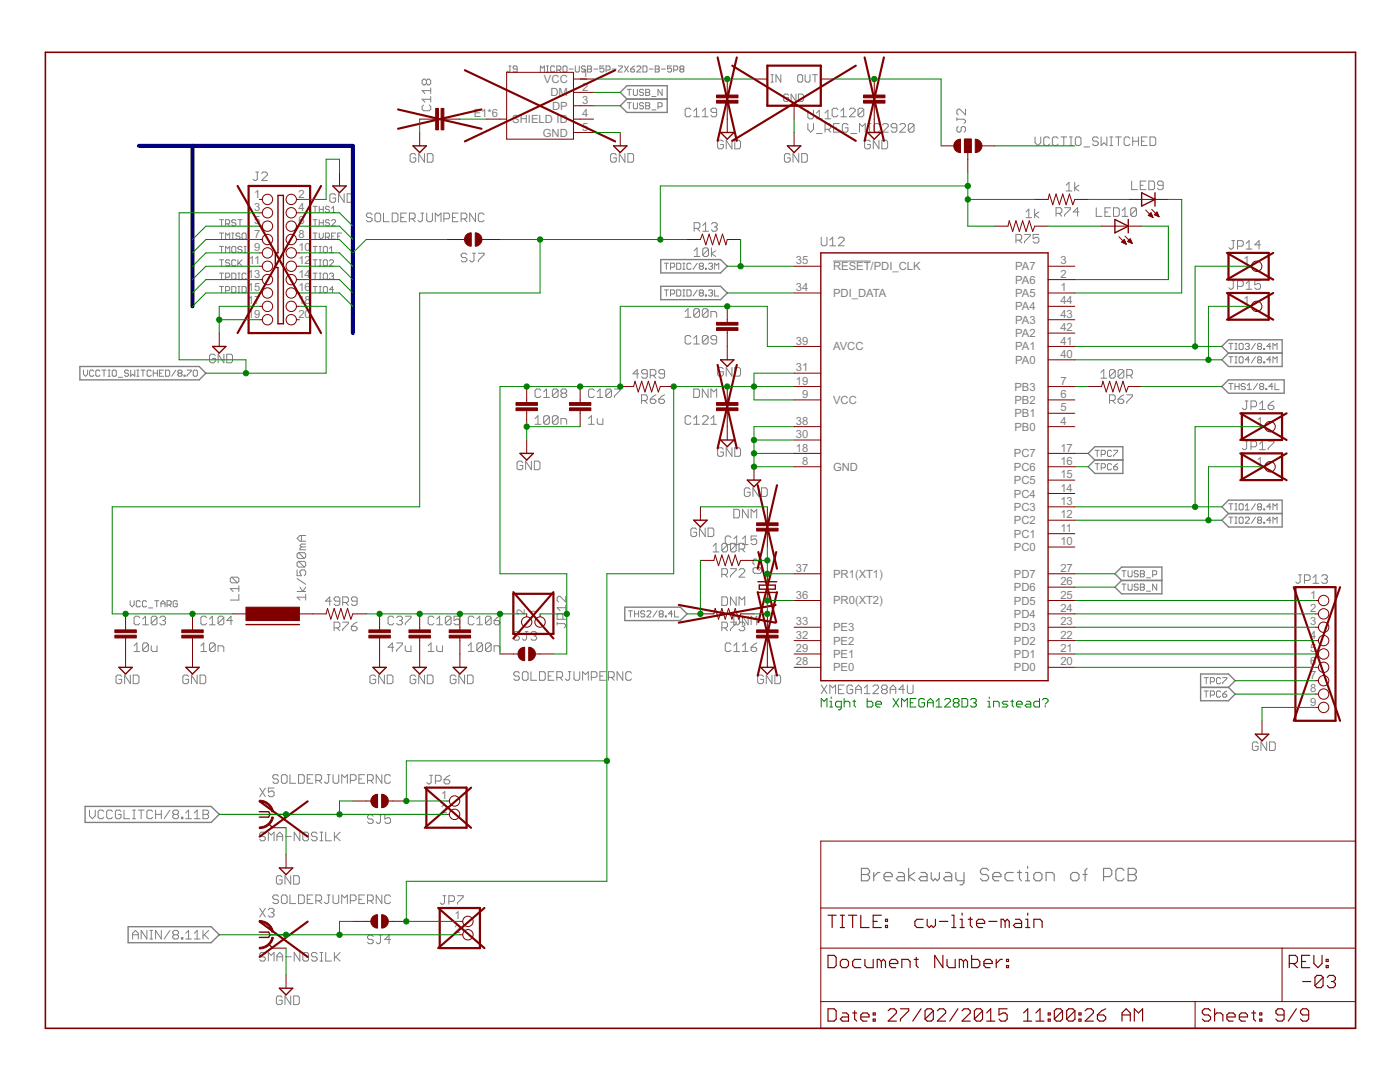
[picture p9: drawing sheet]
<svg xmlns="http://www.w3.org/2000/svg" width="279mm" height="216mm" viewBox="0 0 279 216" stroke-linecap="round" stroke-linejoin="round" font-family="sans-serif">
<defs><g id="words">
<g font-size="2.5" fill="#808080">
<text x="108.6" y="16.6">VCC</text>
<text x="116.2" y="15.4">1</text>
<text x="94.5" y="23.4">E1*6</text>
<text x="109.9" y="19.2">DM</text>
<text x="110.2" y="21.9">DP</text>
<text x="116.2" y="18.1">2</text>
<text x="116.2" y="20.7">3</text>
<text x="116.2" y="23.4">4</text>
<text x="102.2" y="24.6">SHIELD ID</text>
<text x="108.3" y="27.3">GND</text>
<text x="116.2" y="26.1">5</text>
<text x="50.7" y="39.4">1</text>
<text x="59.5" y="39.4">2</text>
<text x="50.7" y="42.1">3</text>
<text x="50.7" y="44.7">5</text>
<text x="50.7" y="47.4">7</text>
<text x="59.5" y="42.1">4</text>
<text x="59.5" y="44.7">6</text>
<text x="59.5" y="47.4">8</text>
<text x="49.6" y="52.7">11</text>
<text x="50.7" y="50.1">9</text>
<text x="59.5" y="50.1">10</text>
<text x="59.5" y="52.7">12</text>
<text x="158.9" y="52.7">35</text>
<text x="166.3" y="53.9">RESET/PDI_CLK</text>
<text x="202.6" y="53.9">PA7</text>
<text x="211.6" y="52.7">3</text>
<text x="248.1" y="52.7">1</text>
<text x="49.5" y="55.4">13</text>
<text x="49.5" y="58.1">15</text>
<text x="59.5" y="55.4">14</text>
<text x="59.5" y="58.1">16</text>
<text x="158.9" y="58.1">34</text>
<text x="166.3" y="59.3">PDI_DATA</text>
<text x="202.6" y="56.6">PA6</text>
<text x="202.6" y="59.3">PA5</text>
<text x="211.6" y="55.4">2</text>
<text x="211.6" y="58.1">1</text>
<text x="49.5" y="60.8">17</text>
<text x="49.5" y="63.4">19</text>
<text x="59.5" y="60.8">18</text>
<text x="59.5" y="63.4">20</text>
<text x="202.6" y="61.9">PA4</text>
<text x="202.6" y="64.6">PA3</text>
<text x="211.6" y="60.8">44</text>
<text x="211.6" y="63.4">43</text>
<text x="248.1" y="60.8">1</text>
<text x="158.9" y="68.8">39</text>
<text x="166.3" y="69.9">AVCC</text>
<text x="202.6" y="67.3">PA2</text>
<text x="202.6" y="69.9">PA1</text>
<text x="211.6" y="66.1">42</text>
<text x="211.6" y="68.8">41</text>
<text x="211.6" y="71.4">40</text>
<text x="158.9" y="74.1">31</text>
<text x="158.9" y="76.8">19</text>
<text x="202.5" y="77.9">PB3</text>
<text x="202.6" y="72.6">PA0</text>
<text x="211.6" y="76.8">7</text>
<text x="160.1" y="79.4">9</text>
<text x="166.3" y="80.6">VCC</text>
<text x="202.5" y="80.6">PB2</text>
<text x="202.5" y="83.3">PB1</text>
<text x="211.6" y="79.4">6</text>
<text x="211.6" y="82.1">5</text>
<text x="158.9" y="84.8">38</text>
<text x="158.9" y="87.4">30</text>
<text x="202.5" y="85.9">PB0</text>
<text x="211.6" y="84.8">4</text>
<text x="250.8" y="84.8">1</text>
<text x="158.9" y="90.1">18</text>
<text x="160.1" y="92.8">8</text>
<text x="166.3" y="93.9">GND</text>
<text x="202.3" y="91.3">PC7</text>
<text x="202.3" y="93.9">PC6</text>
<text x="211.6" y="90.1">17</text>
<text x="211.6" y="92.8">16</text>
<text x="211.6" y="95.4">15</text>
<text x="250.8" y="92.8">1</text>
<text x="202.3" y="96.6">PC5</text>
<text x="202.3" y="99.3">PC4</text>
<text x="202.3" y="102">PC3</text>
<text x="211.6" y="98.1">14</text>
<text x="211.6" y="100.8">13</text>
<text x="202.3" y="104.6">PC2</text>
<text x="202.3" y="107.3">PC1</text>
<text x="211.6" y="103.4">12</text>
<text x="211.6" y="106.1">11</text>
<text x="202.3" y="110">PC0</text>
<text x="211.6" y="108.8">10</text>
<text x="158.9" y="119.4">36</text>
<text x="158.9" y="114.1">37</text>
<text x="166.3" y="115.3">PR1(XT1)</text>
<text x="202.3" y="115.3">PD7</text>
<text x="202.3" y="118">PD6</text>
<text x="211.6" y="114.1">27</text>
<text x="211.6" y="116.8">26</text>
<text x="211.6" y="119.4">25</text>
<text x="261.5" y="119.4">1</text>
<text x="104.7" y="122.7" transform="rotate(-90 104.7 122.7)">2</text>
<text x="107.4" y="122.7" transform="rotate(-90 107.4 122.7)">1</text>
<text x="158.9" y="124.8">33</text>
<text x="166.3" y="126">PE3</text>
<text x="166.3" y="120.6">PR0(XT2)</text>
<text x="202.3" y="120.6">PD5</text>
<text x="202.3" y="123.3">PD4</text>
<text x="202.3" y="126">PD3</text>
<text x="211.6" y="122.1">24</text>
<text x="211.6" y="124.8">23</text>
<text x="261.5" y="122.1">2</text>
<text x="261.5" y="124.8">3</text>
<text x="158.9" y="130.1">29</text>
<text x="158.9" y="127.4">32</text>
<text x="166.3" y="131.3">PE1</text>
<text x="166.3" y="128.6">PE2</text>
<text x="202.3" y="128.6">PD2</text>
<text x="202.3" y="131.3">PD1</text>
<text x="211.6" y="127.4">22</text>
<text x="211.6" y="130.1">21</text>
<text x="261.5" y="127.4">4</text>
<text x="261.5" y="130.1">5</text>
<text x="158.9" y="132.8">28</text>
<text x="166.3" y="134">PE0</text>
<text x="202.3" y="134">PD0</text>
<text x="211.6" y="132.8">20</text>
<text x="261.5" y="132.8">6</text>
<text x="261.5" y="135.5">7</text>
<text x="261.5" y="138.1">8</text>
<text x="261.5" y="140.8">9</text>
<text x="88.1" y="159.5">1</text>
<text x="88.1" y="162.1">2</text>
<text x="90.7" y="183.5">1</text>
<text x="90.7" y="186.1">2</text>
</g>
</g></defs>
<g fill="none" stroke="#808080" stroke-width=".23">
<path d="M171.9 173.3h1.2l.4 .4v.4l-.4 .4 .4 .4v.4l-.4 .4h-1.2zM171.9 174.5h1.2M174.4 174.1v1.6M175.6 174.1h-.4l-.8 .8M176.4 174.9h1.7v-.4l-.4-.4h-.9l-.4 .4v.8l.4 .4h.9M179.3 174.1h.8l.4 .4v1.2h-1.2l-.4-.4 .4-.4h1.2M181.3 173.3v2.4M182.6 174.1l-1.3 .8 1.3 .8M183.8 174.1h.8l.4 .4v1.2h-1.2l-.4-.4 .4-.4h1.2M185.8 174.1v1.2l.4 .4 .4-.4 .5 .4 .4-.4v-1.2M188.7 174.1h.8l.4 .4v1.2h-1.2l-.4-.4 .4-.4h1.2M190.8 174.1v1.2l.4 .4h1.2"/>
<path d="M192.4 174.1v2l-.4 .5h-.4M197.3 173.7l-.4-.4h-.8l-.4 .4v.4l.4 .4h.8l.4 .4v.4l-.4 .4h-.8l-.4-.4M198.1 174.9h1.6v-.4l-.4-.4h-.8l-.4 .4v.8l.4 .4h.8M202.2 174.1h-1.2l-.4 .4v.8l.4 .4h1.2M203 174.1h.9M203.5 173.7v1.6l.4 .4M204.7 175.7h.8M204.7 174.1h.4v1.6M205.1 172.9v.4M206.3 174.5l.4-.4h.8l.4 .4v.8l-.4 .4h-.8l-.4-.4zM208.8 175.7v-1.6h1.2l.4 .4v1.2M213.7 174.5l.4-.4h.8l.4 .4v.8l-.4 .4h-.8l-.4-.4z"/>
<path d="M216.1 174.5h.9M217 173.3l-.4 .4v2M220.2 174.9h1.3l.4-.4v-.8l-.4-.4h-1.3v2.4M224.3 173.7l-.4-.4h-.8l-.4 .4v1.6l.4 .4h.8l.4-.4M225.1 173.3h1.3l.4 .4v.4l-.4 .4 .4 .4v.4l-.4 .4h-1.3zM225.1 174.5h1.3"/>
</g>
<g fill="none" stroke="#808080" stroke-width=".2">
<path d="M85.1 16.1l-.3-.3h-.3l-.3 .3v.6l.3 .2h.3l.3-.2M85.1 16.1l.3-.3h.3l.3 .3v.6l-.3 .2h-.3l-.3-.2M85.1 16.1v.6M86 17.5v1.1M86 19.2v1.2M86 19.8h-1.8l.6 .6M86 18.1h-1.8l.6 .5M101.6 13.2h.4M101.8 13.2v1l-.2 .2-.4-.2M103.2 13.8h-.6l-.2-.2 .2-.4h.4l.2 .2v.8l-.2 .2h-.4l-.2-.2M107.8 14.4v-1.2l.4 .4 .4-.4v1.2M109.1 14.4h.4"/>
<path d="M109.1 13.2h.4M109.3 13.2v1.2M110.7 13.4l-.2-.2h-.4l-.2 .2v.8l.2 .2h.4l.2-.2M111.1 14h.6l.2-.2v-.4l-.2-.2h-.6v1.2M111.5 14l.4 .4M112.5 13.2h.4l.3 .2v.8l-.3 .2h-.4l-.1-.2v-.8zM113.6 13.8h.8M114.8 13.2v1l.2 .2h.4l.2-.2v-1M116.8 13.4l-.2-.2h-.4l-.2 .4 .2 .2h.4l.2 .4-.2 .2h-.4l-.2-.2M117.3 13.2h.6l.2 .2-.2 .4 .2 .4-.2 .2h-.6zM117.3 13.8h.6M118.5 13.8h.8"/>
<path d="M120.5 13.2h-.8v.6l.4-.2 .4 .2v.4l-.2 .2h-.4l-.2-.2M120.9 14h.6l.3-.2v-.4l-.3-.2h-.6v1.2M122.2 13.8h.8M123.4 13.2h.8v.2l-.8 .8v.2h.8M124.6 13.2l.8 1.2M125.2 17.8h.8M125.4 13.2l-.8 1.2M125.6 17.8v1.2M125.9 13.8h.6l.2 .4-.2 .2h-.4l-.2-.2zM126.4 17.8v1.1l.2 .1h.4l.2-.1v-1.1M126.7 13.2l-.8 .6M127.1 13.4l.2-.2h.4l.2 .2v.2l-.8 .8h.8"/>
<path d="M128.3 13.2h.6l.2 .2v.8l-.2 .2h-.6zM128.4 18l-.2-.2h-.4l-.2 .4 .2 .2h.4l.2 .5-.2 .1h-.4l-.2-.1M128.9 17.8h.6l.2 .2-.2 .4 .2 .5-.2 .1h-.6zM128.9 18.4h.6M129.5 13.8h.8M130.1 19.3h.8M130.8 13.2h.6l.2 .2-.2 .4 .2 .4-.2 .2h-.6zM130.8 13.8h.6M132 13.8h.8M132.1 17.8v1.2l-.8-1.2v1.2M134 13.2h-.8v.6l.4-.2 .4 .2v.4l-.2 .2h-.4l-.2-.2M134.5 14h.6l.2-.2v-.4l-.2-.2h-.6v1.2"/>
<path d="M135.9 13.8l-.2 .2 .2 .4h.4l.2-.2-.2-.4M135.9 13.8l-.2-.2 .2-.4h.4l.2 .2-.2 .4M135.9 13.8h.4M153.9 16.4h.4M153.9 14.9h.4M154.1 14.9v1.5M155.8 14.9v1.5l-.9-1.5v1.5M157.4 19l-.3-.2h-.4l-.3 .2v1l.3 .2h.4l.3-.2v-.5h-.5M158.9 18.8v1.4l-1-1.4v1.4M159.2 15.2l.2-.3h.5l.3 .3v.9l-.3 .3h-.5l-.2-.3zM159.3 18.8h.8l.2 .2v1l-.2 .2h-.8zM160.7 14.9v1.2l.2 .3h.5l.2-.3v-1.2"/>
<path d="M162.2 14.9h.9M162.6 14.9v1.5M51.1 34.3h.5M51.4 34.3v1.5l-.3 .2h-.3l-.3-.2M52.2 34.6l.3-.3h.6l.3 .3v.3l-1.2 1.1h1.2M67 38.9l-.3-.2h-.6l-.3 .2v1.2l.3 .3h.6l.3-.3v-.6h-.6M68.7 38.7v1.7l-1.1-1.7v1.7M69.3 38.7h.8l.3 .2v1.2l-.3 .3h-.8zM83 30.9l-.3-.3h-.6l-.2 .3v1.2l.2 .3h.6l.3-.3v-.6h-.6M84.5 21l-.3 .3v.5l.3 .3h1.2l.3-.3v-.5l-.3-.3M84.7 30.6v1.8l-1.1-1.8v1.8M85.3 30.6h.8l.3 .3v1.2l-.3 .3h-.8z"/>
<path d="M123 30.9l-.3-.3h-.5l-.3 .3v1.2l.3 .3h.5l.3-.3v-.6h-.6M124.7 30.6v1.8l-1.1-1.8v1.8M125.2 20.5h.8M125.3 30.6h.9l.2 .3v1.2l-.2 .3h-.9zM125.6 20.5v1.2M126.4 20.5v1l.2 .2h.4l.2-.2v-1M128.4 20.7l-.2-.2h-.4l-.2 .4 .2 .2h.4l.2 .4-.2 .2h-.4l-.2-.2M128.9 20.5h.6l.2 .2-.2 .4 .2 .4-.2 .2h-.6zM128.9 21.1h.6M130.1 21.9h.8M131.3 21.3h.6l.2-.2v-.4l-.2-.2h-.6v1.2M137.9 21.9l-.3-.3h-.6l-.3 .3v1.1l.3 .3h.6l.3-.3"/>
<path d="M138.5 22.2l.5-.6v1.7M138.5 23.3h1.1M140.2 22.2l.5-.6v1.7M140.2 23.3h1.1M143 22.4h-.8l-.3-.2v-.3l.3-.3h.5l.3 .3v1.1l-.3 .3h-.5l-.3-.3M144.4 28.3l-.3-.3h-.6l-.3 .3v1.1l.3 .3h.6l.3-.3v-.5h-.6M146.1 28v1.7l-1.2-1.7v1.7M146.6 28h.9l.3 .3v1.1l-.3 .3h-.9zM157.7 30.9l-.3-.3h-.6l-.3 .3v1.2l.3 .3h.6l.3-.3v-.6h-.6M159.4 30.6v1.8l-1.1-1.8v1.8M160 30.6h.8l.3 .3v1.2l-.3 .3h-.8zM161.2 22v1.4l.3 .3h.6l.2-.3v-1.4"/>
<path d="M161.2 24.7v1.1l.6 .6 .5-.6v-1.1M162.9 26.6h1.2M162.9 23.7h1.2M162.9 22.6l.6-.6v1.7M164.7 25.8h.8l.3-.3v-.6l-.3-.2h-.8v1.7M164.7 23.7h1.1M164.7 22.6l.5-.6v1.7M165.2 25.8l.6 .6M166.4 25.5h.5M167.2 21.9l-.3-.3h-.5l-.3 .3v1.1l.3 .3h.5l.3-.3M167.5 24.7h-1.1v1.7h1.1M167.8 23.3h1.1"/>
<path d="M167.8 22.2l.6-.6v1.7M169.2 24.9l-.2-.2h-.6l-.3 .2v1.2l.3 .3h.6l.2-.3v-.6h-.5M169.5 21.9l.3-.3h.6l.3 .3v.3l-1.2 1.1h1.2M169.8 26.6h1.2M171.5 26.4v-1.7l.6 .5 .6-.5v1.7M172.4 21.9l-.3-.3h-.6l-.3 .3v1.1M172.4 21.9v1.1l-.3 .3h-.6l-.3-.3M172.4 21.9l-1.2 1.1M173.2 24.7h.6M173.2 26.4h.6M173.5 24.7v1.7M173.7 28.3l-.3-.3h-.6l-.2 .3v1.1l.2 .3h.6l.3-.3v-.5h-.6"/>
<path d="M175.4 28v1.7l-1.1-1.7v1.7M175.5 24.9l-.2-.2h-.6l-.3 .2v1.2l.3 .3h.6l.2-.3M176 28h.8l.3 .3v1.1l-.3 .3h-.8zM176.1 24.9l.3-.2h.6l.3 .2v.3l-1.2 1.2h1.2M179 25.5h-.9l-.3-.3v-.3l.3-.2h.6l.3 .2v1.2l-.3 .3h-.6l-.3-.3M179.6 24.9l.3-.2h.5l.3 .2v.3l-1.1 1.2h1.1M182.4 24.9l-.3-.2h-.5l-.3 .2v1.2M182.4 24.9v1.2l-.3 .3h-.5l-.3-.3M182.4 24.9l-1.1 1.2M191 23.5v.6M191 23.8h1.4l.3 .3v.3l-.3 .2M191.2 25.2l-.2 .3v.6l.2 .3h.3l.3-.3v-.6l.3-.3h.3l.3 .3v.6l-.3 .3"/>
<path d="M192.7 21.8v1.1l-1.2-1.1h-.3l-.2 .3v.5l.2 .3M206.6 27.3v1.2l.5 .5 .6-.5v-1.2M209.4 27.6l-.3-.3h-.5l-.3 .3v1.1l.3 .3h.5l.3-.3M211.2 27.6l-.3-.3h-.6l-.3 .3v1.1l.3 .3h.6l.3-.3M211.7 27.3h1.2M212.3 27.3v1.7M212.8 37l.5-.6v1.7M212.8 38.1h1.1M213.4 27.3h.6M213.4 29h.6M213.7 27.3v1.7M214.5 36.4v1.7"/>
<path d="M214.9 27.3h.6l.2 .3v1.1l-.2 .3h-.6l-.3-.3v-1.1zM215.3 37l-.8 .5 .8 .6M216.3 29.3h1.2M219.2 27.6l-.3-.3h-.6l-.3 .3v.3l.3 .3h.6l.3 .3v.2l-.3 .3h-.6l-.3-.3M219.8 27.3v1.7l.5-.5 .6 .5v-1.7M221.5 27.3h.6M221.5 29h.6M221.8 27.3v1.7M222.6 27.3h1.2M223.2 27.3v1.7M225.5 27.6l-.3-.3h-.6l-.3 .3v1.1l.3 .3h.6l.3-.3M225.8 36.1v1.7h1.2"/>
<path d="M226.1 28.2h1.1M226.1 27.3v1.7M227.2 27.3v1.7M227.6 37h.5M227.8 28.2h.5M228.7 36.1h-1.1v1.7h1.1M228.9 27.3h-1.1v1.7h1.1M229.3 36.1h.8l.3 .3v1.1l-.3 .3h-.8zM229.5 27.3h.9l.3 .3v1.1l-.3 .3h-.9zM232.1 37h-.8l-.3-.3v-.3l.3-.3h.6l.2 .3v1.1l-.2 .3h-.6l-.3-.3M43.8 43.8h.8M43.8 46.5h.8"/>
<path d="M43.8 49.2h.8M43.8 51.8h.8M43.8 54.5h.8M43.8 57.2h.8M44.2 43.8v1.3M44.2 46.5v1.2M44.2 49.2v1.2M44.2 51.8v1.3M44.2 54.5v1.2M44.2 57.2v1.2M45 44.7h.6l.2-.3v-.4l-.2-.2h-.6v1.3M45 47.7v-1.2l.4 .4 .4-.4v1.2"/>
<path d="M45 50.4v-1.2l.4 .4 .4-.4v1.2M45 55.3h.6l.2-.2v-.4l-.2-.2h-.6v1.2M45 58h.6l.2-.2v-.4l-.2-.2h-.6v1.2M45.4 44.7l.4 .4M45.8 52l-.2-.2h-.4l-.2 .5 .2 .2h.4l.2 .4-.2 .2h-.4l-.2-.2M46.2 54.5h.7l.2 .2v.8l-.2 .2h-.7zM46.2 57.2h.7l.2 .2v.8l-.2 .2h-.7zM46.2 46.5h.5M46.2 47.7h.5M46.5 49.2h.4l.2 .2v.8l-.2 .2h-.4l-.3-.2v-.8zM46.5 46.5v1.2M47.1 44l-.2-.2h-.4l-.3 .4 .3 .2h.4l.2 .5-.2 .2h-.4l-.3-.2"/>
<path d="M47.1 52l-.2-.2h-.4l-.3 .2v.9l.3 .2h.4l.2-.2M47.5 43.8h.8M47.5 51.8v1.3M47.5 54.5h.4M47.5 55.7h.4M47.5 57.2h.4M47.5 58.4h.4M47.7 52.5l.6 .6M47.7 54.5v1.2M47.7 57.2v1.2M47.9 46.7l-.2-.2h-.4l-.2 .4 .2 .2h.4l.2 .4-.2 .2h-.4l-.2-.2M47.9 43.8v1.3"/>
<path d="M48.3 49.4l-.2-.2h-.4l-.2 .2 .2 .4h.4l.2 .2-.2 .4h-.4l-.2-.2M48.3 57.2h.6l.2 .2v.8l-.2 .2h-.6zM48.3 51.8l-.8 .9M48.5 46.5h.4l.2 .2v.8l-.2 .2h-.4l-.2-.2v-.8zM48.7 49.2h.4M48.7 50.4h.4M48.9 49.2v1.2M49.1 54.7l-.2-.2h-.4l-.2 .2v.8l.2 .2h.4l.2-.2M62.5 43.8h.8M62.5 46.5h.8M62.5 49.2h.8M62.5 51.8h.8"/>
<path d="M62.5 54.5h.8M62.5 57.2h.8M62.5 41.2h.8M62.9 41.2v1.2M62.9 43.8v1.3M62.9 46.5v1.2M62.9 49.2v1.2M62.9 51.8v1.3M62.9 54.5v1.2M62.9 57.2v1.2M63.7 44.4h.8M63.7 49.2h.4"/>
<path d="M63.7 50.4h.4M63.7 51.8h.4M63.7 53.1h.4M63.7 54.5h.4M63.7 55.7h.4M63.7 57.2h.4M63.7 58.4h.4M63.7 46.5v.8l.4 .4 .4-.4v-.8M63.7 41.2v1.2M63.7 43.8v1.3M63.7 41.8h.8M63.9 49.2v1.2"/>
<path d="M63.9 51.8v1.3M63.9 54.5v1.2M63.9 57.2v1.2M64.5 41.2v1.2M64.5 43.8v1.3M64.7 49.2h.4l.2 .2v.8l-.2 .2h-.4l-.2-.2v-.8zM64.7 51.8h.4l.2 .2v.9l-.2 .2h-.4l-.2-.2v-.9zM64.7 54.5h.4l.2 .2v.8l-.2 .2h-.4l-.2-.2v-.8zM64.7 57.2h.4l.2 .2v.8l-.2 .2h-.4l-.2-.2v-.8zM64.9 47.3h.7l.1-.2v-.4l-.1-.2h-.7v1.2M65.3 47.3l.4 .4M65.7 44l-.1-.2h-.5l-.2 .4 .2 .2h.5l.1 .5-.1 .2h-.5l-.2-.2"/>
<path d="M65.7 50.4h.9M65.7 52l.3-.2h.4l.2 .2v.3l-.9 .8h.9M65.7 54.7l.3-.2h.4l.2 .2-.2 .4M65.7 49.6l.5-.4v1.2M65.7 41.4l-.1-.2h-.5l-.2 .4 .2 .2h.5l.1 .4-.1 .2h-.5l-.2-.2M66.2 44l.2-.2h.4l.2 .2v.2l-.8 .9h.8M66.2 41.6l.4-.4v1.2M66.2 47.1h.4M66.2 55.1h.2M66.2 42.4h.8M66.4 55.1l.2 .2-.2 .4h-.4l-.3-.2M66.6 57.8h-.9l.7-.6v1.2"/>
<path d="M67 46.5h-.8v1.2h.8M67.4 47.1h.4M68.2 46.5h-.8v1.2M74.3 42.8l-.3-.3h-.6l-.3 .3v.3l.3 .3h.6l.3 .3v.3l-.3 .2h-.6l-.3-.2M75.1 42.5h.6l.3 .3v1.2l-.3 .2h-.6l-.3-.2v-1.2zM76.5 42.5v1.7h1.2M78.3 42.5h.8l.3 .3v1.2l-.3 .2h-.8zM80 43.4h.6M81.1 42.5h-1.1v1.7h1.1M81.7 43.7h.9l.2-.3v-.6l-.2-.3h-.9v1.7M82.3 43.7l.5 .5M84 42.5h.6"/>
<path d="M84.3 42.5v1.5l-.3 .2h-.3l-.3-.2M85.2 42.5v1.5l.2 .2h.6l.3-.2v-1.5M86.9 44.2v-1.7l.5 .6 .6-.6v1.7M88.6 43.7h.9l.2-.3v-.6l-.2-.3h-.9v1.7M90.3 43.4h.6M91.4 42.5h-1.1v1.7h1.1M92 43.7h.9l.3-.3v-.6l-.3-.3h-.9v1.7M92.6 43.7l.6 .5M93.2 50.8l-.3-.3h-.6l-.3 .3v.3l.3 .3h.6l.3 .3v.3l-.3 .2h-.6l-.3-.2M94.3 50.5h.6M94.6 50.5v1.5l-.3 .2h-.3l-.3-.2M94.9 42.5v1.7l-1.2-1.7v1.7"/>
<path d="M95.5 50.5h1.1v.3l-1.1 1.2v.2M96.6 42.8l-.3-.3h-.5l-.3 .3v1.2l.3 .2h.5l.3-.2M132.6 52.5h.8M132.6 57.8h.8M133 52.5v1.2M133 57.8v1.3M133.8 53.3h.6l.2-.2v-.4l-.2-.2h-.6v1.2M133.8 58.7h.6l.2-.2v-.5l-.2-.2h-.6v1.3M135 52.5h.7l.2 .2v.8l-.2 .2h-.7zM135 57.8h.7l.2 .2v.9l-.2 .2h-.7zM136.3 52.5h.4M136.3 53.7h.4"/>
<path d="M136.3 57.8h.4M136.3 59.1h.4M136.5 52.5v1.2M136.5 57.8v1.3M137.1 57.8h.6l.2 .2v.9l-.2 .2h-.6zM137.9 52.7l-.2-.2h-.4l-.2 .2v.8l.2 .2h.4l.2-.2M138.5 50l.6-.5v1.7M138.5 51.2h1.2M138.5 45.6h.9l.3-.3v-.6l-.3-.3h-.9v1.7M139.1 45.6l.6 .5M139.1 52.5l-.8 1.2M139.1 57.8l-.8 1.3"/>
<path d="M139.8 58.5l-.2 .2 .2 .4h.4l.2-.2-.2-.4M139.8 53.1l-.2-.2 .2-.4h.4l.2 .2-.2 .4M139.8 53.1l-.2 .2 .2 .4h.4l.2-.2-.2-.4M139.8 58.5l-.2-.2 .2-.5h.4l.2 .2-.2 .5M139.8 53.1h.4M139.8 58.5h.4M140.3 45l.5-.6v1.7M140.3 46.1h1.1M140.8 53.5h.2v.2h-.2zM140.8 58.9h.2v.2h-.2zM141.4 49.7v1.2l-.3 .3h-.6l-.2-.3M141.4 49.7l-.3-.2h-.6l-.2 .2v1.2"/>
<path d="M141.4 49.7l-1.1 1.2M141.4 52.7l.2-.2h.4l.2 .2-.2 .4M141.4 58l.2-.2h.4l.2 .2-.2 .5M141.8 53.1h.2M141.8 58.5h.2M142 49.5v1.7M142 44.7l.3-.3h.5l.3 .3v.3l-.3 .3M142 58.5l.2 .2-.2 .4h-.4l-.2-.2M142 53.1l.2 .2-.2 .4h-.4l-.2-.2M142.6 45.3h.2M142.6 53.7v-1.2l.4 .4 .4-.4v1.2M142.6 57.8v1.3h.8"/>
<path d="M142.8 50l-.8 .6 .8 .6M142.8 45.3l.3 .3v.2l-.3 .3h-.5l-.3-.3M163.9 47.3v1.4l.3 .3h.5l.3-.3v-1.4M165.6 49h1.2M165.6 47.9l.6-.6v1.7M166.3 52.1h7.5M167.3 47.6l.3-.3h.6l.3 .3v.3l-1.2 1.1h1.2M202.8 47.9h.8l.3-.3v-.5l-.3-.3h-.8v1.7M203.3 47.9l.6 .6M204.5 46.8h1.1v.3l-1.1 1.1v.3M204.8 42.3l.5-.6v1.7M204.8 43.4h1.1"/>
<path d="M206.5 41.7v1.7M207.3 42.3l-.8 .6 .8 .5M207.3 46.8h-1.1v.8l.6-.3h.3l.2 .3v.6l-.2 .3h-.6l-.3-.3M210.8 42.6h.8l.3-.3v-.6l-.3-.3h-.8v1.7M211.3 42.6l.6 .5M212.5 41.4h1.1v.3l-1.1 1.2v.2M215.3 42.3h-1.1l.9-.9v1.7M218.8 41.5v1.7h1.1M220.5 42.3h.6M221.7 41.5h-1.2v1.7h1.2M222.2 41.5h.9l.3 .2v1.2l-.3 .3h-.9zM223.9 43.2h1.2"/>
<path d="M223.9 42l.6-.5v1.7M226.8 41.7l-.3-.2h-.5l-.3 .2v1.2M226.8 41.7v1.2l-.3 .3h-.5l-.3-.3M226.8 41.7l-1.1 1.2M245.8 48h.6M245.8 56h.6M246.1 48v1.4l-.3 .3h-.2l-.3-.3M246.1 56v1.4l-.3 .3h-.2l-.3-.3M247 49.1h.8l.3-.2v-.6l-.3-.3h-.8v1.7M247 57.1h.8l.3-.2v-.6l-.3-.3h-.8v1.7M248.7 49.7h1.2M248.7 48.6l.6-.6v1.7"/>
<path d="M248.7 56.6l.6-.6v1.7M248.7 57.7h1.2M251.6 48.9h-1.2l.9-.9v1.7M251.6 56h-1.2v.9l.9-.3 .3 .3v.5l-.3 .3h-.6l-.3-.3M16.7 73.9v.8l.4 .4 .4-.4v-.8M18.7 74.1l-.2-.2h-.4l-.2 .2v.8l.2 .2h.4l.2-.2M19.9 74.1l-.2-.2h-.4l-.2 .2v.8l.2 .2h.4l.2-.2M20.3 73.9h.9M20.8 73.9v1.2M21.6 73.9h.4M21.6 75.1h.4M21.8 73.9v1.2"/>
<path d="M22.4 74.1l.2-.2h.4l.2 .2v.8l-.2 .2h-.4l-.2-.2zM23.6 75.3h.8M25.7 74.1l-.2-.2h-.4l-.3 .4 .3 .2h.4l.2 .4-.2 .2h-.4l-.3-.2M26.1 73.9v1.2l.4-.4 .4 .4v-1.2M27.3 73.9h.4M27.3 75.1h.4M27.5 73.9v1.2M28.1 73.9h.8M28.5 73.9v1.2M30.2 74.1l-.2-.2h-.5l-.1 .2v.8l.1 .2h.5l.2-.2M30.6 74.5h.8M30.6 73.9v1.2"/>
<path d="M31.4 73.9v1.2M31.8 74.5h.4M32.6 73.9h-.8v1.2h.8M33 73.9h.7l.2 .2v.8l-.2 .2h-.7zM35.1 73.9l-.8 1.2M35.7 74.5l-.2-.2 .2-.4h.4l.2 .2-.2 .4M35.7 74.5l-.2 .2 .2 .4h.4l.2-.2-.2-.4M35.7 74.5h.4M36.7 74.9h.2v.2h-.2zM37.3 73.9h.9v.2l-.9 .8v.2M38.8 73.9h.4l.2 .2v.8l-.2 .2h-.4l-.2-.2v-.8zM43 71l-.3-.3h-.6l-.3 .3v1.1l.3 .3h.6l.3-.3v-.6h-.6"/>
<path d="M44.7 70.7v1.7l-1.2-1.7v1.7M45.3 70.7h.8l.3 .3v1.1l-.3 .3h-.8zM107.9 77.9l-.2-.3h-.6l-.3 .3v1.1l.3 .3h.6l.2-.3M108.5 79.3h1.1M108.5 78.2l.6-.6v1.7M111.4 77.9l-.3-.3h-.6l-.3 .3v1.1M111.4 77.9v1.1l-.3 .3h-.6l-.3-.3M111.4 77.9l-1.2 1.1M112.2 78.5l-.2-.3v-.3l.2-.3h.6l.3 .3v.3l-.3 .3M112.2 78.5l-.2 .3v.2l.2 .3h.6l.3-.3v-.2l-.3-.3M112.2 78.5h.6M118.6 77.9l-.3-.3h-.5l-.3 .3v1.1l.3 .3h.5l.3-.3"/>
<path d="M119.2 78.2l.6-.6v1.7M119.2 79.3h1.1M122 77.9v1.1l-.2 .3h-.6l-.3-.3M122 77.9l-.2-.3h-.6l-.3 .3v1.1M122 77.9l-1.1 1.1M122.6 77.6h1.2v.3l-1.2 1.1v.3M127.5 74.6h-1.2l.9-.9v1.8M128 79.9h.9l.3-.2v-.6l-.3-.3h-.9v1.7M128.6 79.9l.6 .6M129.2 74.6h-.9l-.3-.3v-.3l.3-.3h.6l.3 .3v1.2l-.3 .3h-.6l-.3-.3M129.8 74.9h.8l.3-.3v-.6l-.3-.3h-.8v1.8M129.8 79.7h.8l.3 .2v.3l-.3 .3h-.6l-.2-.3z"/>
<path d="M130.3 74.9l.6 .6M130.9 78.8l-.6 .3-.5 .6M131.5 79.7h.8l.3 .2v.3l-.3 .3h-.5l-.3-.3zM132.6 74.6h-.8l-.3-.3v-.3l.3-.3h.5l.3 .3v1.2l-.3 .3h-.5l-.3-.3M132.6 78.8l-.5 .3-.6 .6M136.7 62.2l.6-.6v1.7M136.7 63.3h1.2M137.9 67.2l-.3-.2h-.6l-.3 .2v1.2l.3 .2h.6l.3-.2M138.5 77.6h.8l.3 .3v1.1l-.3 .3h-.8zM138.5 67.5l.5-.5v1.6M138.5 68.6h1.1M139.6 61.9v1.1l-.3 .3h-.6l-.2-.3"/>
<path d="M139.6 61.9l-.3-.3h-.6l-.2 .3v1.1M139.6 61.9l-1.1 1.1M141.3 61.9v1.1l-.3 .3h-.5l-.3-.3M141.3 61.9l-.3-.3h-.5l-.3 .3v1.1M141.3 67.2l-.3-.2h-.5l-.3 .2v1.2M141.3 77.6v1.7l-1.1-1.7v1.7M141.3 67.2v1.2l-.3 .2h-.5l-.3-.2M141.3 61.9l-1.1 1.1M141.3 67.2l-1.1 1.2M141.9 63.3v-1.1h.8l.3 .3v.8M141.9 79.3v-1.7l.6 .6 .5-.6v1.7M143 67.8h-.8l-.3-.3v-.3l.3-.2h.5l.3 .2v1.2l-.3 .2h-.5l-.3-.2"/>
<path d="M144.4 73.6l-.3-.3h-.6l-.3 .3v1.2l.3 .3h.6l.3-.3v-.6h-.6M146.1 73.3v1.8l-1.2-1.8v1.8M146.6 73.3h.9l.3 .3v1.2l-.3 .3h-.9zM219.7 75.5h1.2M219.7 74.3l.6-.6v1.8M221.4 79.9h.9l.3-.2v-.6l-.3-.3h-.9v1.7M222 79.9l.6 .6M222.6 74v1.2l-.3 .3h-.6l-.3-.3M222.6 74l-.3-.3h-.6l-.3 .3v1.2M222.6 74l-1.2 1.2M223.1 79.7h.9l.3 .2v.3l-.3 .3h-.6l-.3-.3zM224.3 74v1.2l-.3 .3h-.6l-.3-.3"/>
<path d="M224.3 74l-.3-.3h-.6l-.3 .3v1.2M224.3 74l-1.2 1.2M224.3 78.8l-.6 .3-.6 .6M224.9 74.9h.8l.3-.3v-.6l-.3-.3h-.8v1.8M224.9 78.8h1.1v.3l-1.1 1.1v.3M225.4 74.9l.6 .6M245.2 71.2h.9M245.2 68.5h.9M245.2 76.5h.9M245.6 68.5v1.2M245.6 71.2v1.2M245.6 76.5v1.2"/>
<path d="M246.5 72.4h.4M246.5 71.2h.4M246.5 68.5h.4M246.5 69.7h.4M246.5 76.5v1.2M246.5 77.1h.8M246.7 68.5v1.2M246.7 71.2v1.2M247.3 76.5v1.2M247.5 71.2h.4l.2 .2v.8l-.2 .2h-.4l-.2-.2v-.8zM247.5 68.5h.4l.2 .2v.8l-.2 .2h-.4l-.2-.2v-.8zM248.5 68.7l.2-.2h.4l.2 .2-.2 .4"/>
<path d="M248.5 76.7l-.2-.2h-.4l-.2 .4 .2 .2h.4l.2 .4-.2 .2h-.4l-.2-.2M248.9 76.9l.4-.4v1.2M248.9 69.1h.2M248.9 77.7h.8M249.1 69.1l.2 .2-.2 .4h-.4l-.2-.2M249.3 71.8h-.8l.6-.6v1.2M250.5 71.2l-.8 1.2M250.5 68.5l-.8 1.2M251 76.5l-.9 1.2M251.2 71.8l-.2 .2 .2 .4h.4l.2-.2-.2-.4M251.2 71.8l-.2-.2 .2-.4h.4l.2 .2-.2 .4M251.2 71.8h.4"/>
<path d="M251.2 69.1l-.2-.2 .2-.4h.4l.2 .2-.2 .4M251.2 69.1l-.2 .2 .2 .4h.4l.2-.2-.2-.4M251.2 69.1h.4M251.6 77.1l-.2-.2 .2-.4h.4l.2 .2-.2 .4M251.6 77.1l-.2 .2 .2 .4h.4l.2-.2-.2-.4M251.6 77.1h.4M252.2 72.2h.2v.2h-.2zM252.2 69.5h.2v.2h-.2zM252.6 77.5h.2v.2h-.2zM253.6 71.8h-.8l.6-.6v1.2M253.6 69.1h-.8l.6-.6v1.2M254 72.4v-1.2l.4 .4 .5-.4v1.2"/>
<path d="M254 69.7v-1.2l.4 .4 .5-.4v1.2M254 77.1h-.8l.6-.6v1.2M254.4 76.5v1.2h.9M104.3 92.3l-.3-.3h-.5l-.3 .3v1.2l.3 .2h.5l.3-.2v-.6h-.5M106 92v1.7l-1.1-1.7v1.7M106.6 92h.9l.3 .3v1.2l-.3 .2h-.9zM106.8 84.7h1.1M106.8 83.5l.6-.5v1.7M109.6 83.2v1.2l-.2 .3h-.6l-.3-.3M109.6 83.2l-.2-.2h-.6l-.3 .2v1.2M109.6 83.2l-1.1 1.2M111.4 83.2v1.2l-.3 .3h-.6l-.3-.3"/>
<path d="M111.4 83.2l-.3-.2h-.6l-.3 .2v1.2M111.4 83.2l-1.2 1.2M112 84.7v-1.2h.8l.3 .3v.9M117.5 83.5l.5-.5v1.7M117.5 84.7h1.1M119.2 83.5v.9l.3 .3h.8v-1.2M137.9 83.2l-.3-.2h-.6l-.3 .2v1.2l.3 .3h.6l.3-.3M138.5 84.7h1.1M138.5 83.5l.5-.5v1.7M140.2 83.2l.3-.2h.5l.3 .2v.3l-1.1 1.2h1.1M141.9 83.5l.6-.5v1.7M141.9 84.7h1.1"/>
<path d="M144.4 89.6l-.3-.3h-.6l-.3 .3v1.2l.3 .3h.6l.3-.3v-.6h-.6M146.1 89.3v1.8l-1.2-1.8v1.8M146.6 89.3h.9l.3 .3v1.2l-.3 .3h-.9zM149.7 97.6l-.3-.3h-.6l-.3 .3v1.2l.3 .3h.6l.3-.3v-.6h-.6M151.4 97.3v1.8l-1.1-1.8v1.8M152 97.3h.8l.3 .3v1.2l-.3 .3h-.8zM218.5 89.9h.9M218.5 92.5h.9M219 89.9v1.2M219 92.5v1.2M219.8 90.7h.6l.2-.2v-.4l-.2-.2h-.6v1.2M219.8 93.3h.6l.2-.2v-.4l-.2-.2h-.6v1.2"/>
<path d="M221.8 92.7l-.2-.2h-.4l-.2 .2v.9l.2 .1h.4l.2-.1M221.8 90.1l-.2-.2h-.4l-.2 .2v.8l.2 .2h.4l.2-.2M222.2 93.1h.7l.2 .5-.2 .1h-.5l-.2-.1zM222.2 89.9h.9v.2l-.9 .8v.2M223.1 92.5l-.9 .6M248.5 80h.6M248.5 88h.6M248.8 80v1.4l-.3 .3h-.3l-.3-.3M248.8 88v1.5l-.3 .2h-.3l-.3-.2M249.7 81.2h.8l.3-.3v-.6l-.3-.3h-.8v1.7M249.7 89.2h.8l.3-.3v-.6l-.3-.3h-.8v1.7M251.4 81.7h1.1"/>
<path d="M251.4 80.6l.5-.6v1.7M251.4 88.6l.5-.6v1.7M251.4 89.7h1.1M253.1 80.9h.8l.3 .3v.2l-.3 .3h-.5l-.3-.3zM253.1 88h1.1v.3l-1.1 1.2v.2M254.2 80l-.5 .3-.6 .6M26 119.9v.8l.4 .4 .4-.4v-.8M30.9 119.9h.8M31.3 119.9v1.2M46.2 115.2h1.2l.3 .2v.6l-.3 .3M46.2 115.2l-.2 .2v.6l.2 .3h1.2M46.2 115.2l1.2 1.1"/>
<path d="M47.7 118.6v1.1h-1.7M47.7 116.9v1.1M47.7 117.5h-1.7l.5 .5M59.3 113.7v1.2h.9l-.3-.9 .3-.3h.5l.3 .3v.6l-.3 .3M59.3 118h1.7M59.3 115.4l1.7 1.2M59.6 110.3h1.1l.3 .3v.5l-.3 .3M59.6 112h1.1l.3 .3v.6l-.3 .3M59.6 110.3l-.3 .3v.5l.3 .3h1.1M59.6 112l-.3 .3v.6l.3 .3h1.1M59.6 112l1.1 1.2M59.6 110.3l1.1 1.1"/>
<path d="M59.9 117.2l.5 .8 .6-.8M60.2 109.1l-.3 .3v.3h1.1M60.2 109.1h.8M60.2 106.8v1.2M61 119.2h-1.7l.6 .5M61 118.6v1.1M61 108.6h-.8l-.3 .3 .3 .2M61 106.8h-1.1l-.6 .6 .6 .6h1.1M66.1 120h-1.1l.8-.9v1.7M67.8 120h-.8l-.3-.3v-.3l.3-.3h.5l.3 .3v1.1l-.3 .3h-.5l-.3-.3M71.3 120h-.9l-.3-.3v-.3l.3-.3h.6l.3 .3v1.1l-.3 .3h-.6l-.3-.3M112.9 119v1.1l-1.1-1.1h-.3l-.3 .3v.5l.3 .3"/>
<path d="M139 105.6l-.3-.2h-.5l-.3 .2v1.2l.3 .3h.5l.3-.3v-.6h-.5M140.7 105.4v1.7l-1.1-1.7v1.7M141.3 105.4h.9l.3 .2v1.2l-.3 .3h-.9zM142.3 109l.6-.6v1.7M142.3 110.1h1.2M144.1 114.6h.8l.3-.3v-.6l-.3-.2h-.8v1.7M144.1 119.1h.8l.3 .3v1.1l-.3 .3h-.8zM144.6 114.6l.6 .6M145.2 108.7v1.2l-.3 .2h-.6l-.2-.2M145.2 108.7l-.3-.3h-.6l-.2 .3v1.2M145.2 108.7l-1.1 1.2M145.8 113.5h1.1v.2l-1.1 1.2v.3"/>
<path d="M145.9 107.3l-.3-.3h-.6l-.3 .3v1.1l.3 .3h.6l.3-.3M146.5 101.6h.8l.3 .3v1.1l-.3 .3h-.8zM146.5 108.7h1.1M146.5 107.5l.5-.5v1.7M146.9 108.7v1.2l-.3 .2h-.6l-.2-.2M146.9 108.7l-.3-.3h-.6l-.2 .3v1.2M146.9 119.1v1.7l-1.1-1.7v1.7M146.9 108.7l-1.1 1.2M147.5 109.6h.9l.2-.3v-.6l-.2-.3h-.9v1.7M147.5 113.7l.3-.2h.6l.2 .2v.3l-1.1 1.2h1.1M148.1 109.6l.5 .5M148.2 108.7h1.1"/>
<path d="M148.2 107.5l.5-.5v1.7M149.3 101.6v1.7l-1.1-1.7v1.7M149.9 103.3v-1.7l.6 .6 .5-.6v1.7M150.3 113.5l.3-.2h1.1l.3 .2v.6l-.3 .3h-1.1l-.3-.3zM151 107h-1.1v.8l.6-.3h.2l.3 .3v.6l-.3 .3h-.5l-.3-.3M152 111.5v1.2l-1.1-1.2h-.3l-.3 .3v.6l.3 .3M152 113.3l-.6 .5M223.9 116.5h.8M223.9 113.9h.8M224.3 113.9v1.2M224.3 116.5v1.3M225.1 113.9v1l.2 .2h.4l.2-.2v-1"/>
<path d="M225.1 116.5v1.1l.2 .2h.4l.2-.2v-1.1M227.2 116.7l-.2-.2h-.5l-.1 .2 .1 .5h.5l.2 .1-.2 .5h-.5l-.1-.2M227.2 114.1l-.2-.2h-.5l-.1 .2 .1 .4h.5l.2 .2-.2 .4h-.5l-.1-.2M227.6 113.9h.6l.2 .2-.2 .4 .2 .4-.2 .2h-.6zM227.6 116.5h.6l.2 .2-.2 .5 .2 .4-.2 .2h-.6zM227.6 117.2h.6M227.6 114.5h.6M228.8 118h.8M228.8 115.3h.8M230 114.7h.7l.1-.2v-.4l-.1-.2h-.7v1.2M230.8 116.5v1.3l-.8-1.3v1.3M245.2 103.2h.9"/>
<path d="M245.2 100.5h.9M245.6 100.5v1.2M245.6 103.2v1.2M246.5 103.2h.4M246.5 104.4h.4M246.5 100.5h.4M246.5 101.7h.4M246.7 100.5v1.2M246.7 103.2v1.2M247.5 100.5h.4l.2 .2v.9l-.2 .1h-.4l-.2-.1v-.9zM247.5 103.2h.4l.2 .2v.8l-.2 .2h-.4l-.2-.2v-.8zM248.5 103.4l.2-.2h.4l.2 .2v.2l-.8 .8h.8"/>
<path d="M248.5 101.7h.8M248.5 100.9l.4-.4v1.2M250.5 103.2l-.8 1.2M250.5 100.5l-.8 1.2M251.2 101.1l-.2-.2 .2-.4h.4l.2 .2-.2 .4M251.2 101.1l-.2 .2 .2 .4h.4l.2-.1-.2-.5M251.2 103.8l-.2-.2 .2-.4h.4l.2 .2-.2 .4M251.2 103.8l-.2 .2 .2 .4h.4l.2-.2-.2-.4M251.2 103.8h.4M251.2 101.1h.4M252.2 101.6h.2v.1h-.2zM252.2 104.2h.2v.2h-.2z"/>
<path d="M253.6 101.1h-.8l.6-.6v1.2M253.6 103.8h-.8l.6-.6v1.2M254 101.7v-1.2l.4 .4 .5-.4v1.2M254 104.4v-1.2l.4 .4 .5-.4v1.2M259.2 114.7h.5M259.5 114.7v1.4l-.3 .3h-.3l-.3-.3M260.3 115.8h.9l.3-.3v-.5l-.3-.3h-.9v1.7M262 116.4h1.2M262 115.3l.6-.6v1.7M263.8 115l.3-.3h.5l.3 .3v.3l-.3 .2M264.3 115.5h.3M264.6 115.5l.3 .3v.3l-.3 .3h-.5l-.3-.3"/>
<path d="M24.3 135l-.3-.3h-.6l-.2 .3v1.1l.2 .3h.6l.3-.3v-.5h-.6M26 134.7v1.7l-1.1-1.7v1.7M26.6 134.7h.8l.3 .3v1.1l-.3 .3h-.8zM26.8 130h1.1M26.8 128.9l.5-.6v1.7M27.9 123.3l-.3-.3h-.6l-.2 .3v1.1l.2 .3h.6l.3-.3M28 120.1l-.2-.2h-.4l-.2 .2v.8l.2 .2h.4l.2-.2M28.5 124.7h1.1M28.5 123.5l.5-.5v1.7M29.3 120.1l-.3-.2h-.4l-.2 .2v.8l.2 .2h.4l.3-.2M29.6 128.6l-.3-.3h-.6l-.2 .3v1.1M29.6 128.6v1.1l-.3 .3h-.6l-.2-.3"/>
<path d="M29.6 128.6l-1.1 1.1M29.7 121.3h.8M30.2 128.9v.8l.3 .3h.8v-1.1M31.3 123.3l-.2-.3h-.6l-.3 .3v1.1M31.3 123.3v1.1l-.2 .3h-.6l-.3-.3M31.3 123.3l-1.1 1.1M31.9 123.3l.3-.3h.6l.2 .3v.2l-.2 .3M32.1 121.1v-.8l.4-.4 .4 .4v.8M32.1 120.5h.8M32.5 123.8h.3M32.8 123.8l.2 .3v.3l-.2 .3h-.6l-.3-.3M33.3 120.7h.7l.2-.2v-.4l-.2-.2h-.7v1.2"/>
<path d="M33.7 120.7l.5 .4M35.4 120.1l-.2-.2h-.4l-.2 .2v.8l.2 .2h.4l.2-.2v-.4h-.4M37.6 135l-.3-.3h-.5l-.3 .3v1.1l.3 .3h.5l.3-.3v-.5h-.5M39.3 134.7v1.7l-1.1-1.7v1.7M39.9 134.7h.9l.3 .3v1.1l-.3 .3h-.9zM40.1 130h1.1M40.1 128.9l.6-.6v1.7M41.2 123.3l-.3-.3h-.5l-.3 .3v1.1l.3 .3h.5l.3-.3M41.8 124.7h1.1M41.8 123.5l.6-.5v1.7M42.9 128.6l-.2-.3h-.6l-.3 .3v1.1M42.9 128.6v1.1l-.2 .3h-.6l-.3-.3"/>
<path d="M42.9 128.6l-1.1 1.1M43.5 130v-1.1h.9l.3 .3v.8M44.7 123.3l-.3-.3h-.6l-.3 .3v1.1M44.7 123.3v1.1l-.3 .3h-.6l-.3-.3M44.7 123.3l-1.2 1.1M46.4 123.8h-1.1l.8-.8v1.7M66.7 125.3h.8l.3-.3v-.6l-.3-.3h-.8v1.8M67.2 125.3l.6 .6M68.4 120.2h.9l.2-.2v-.6l-.2-.3h-.9v1.7M68.4 124.1h1.1v.3l-1.1 1.2v.3M69 120.2l.5 .6M70.1 125h.9l.3 .3v.3l-.3 .3h-.6l-.3-.3z"/>
<path d="M71.3 124.1l-.6 .3-.6 .6M75 135l-.3-.3h-.6l-.3 .3v1.1l.3 .3h.6l.3-.3v-.5h-.6M76.7 134.7v1.7l-1.1-1.7v1.7M77.3 134.7h.8l.3 .3v1.1l-.3 .3h-.8zM78.6 129.2h-1.2l.9-.9v1.7M78.6 123.3l-.3-.3h-.6l-.3 .3v1.1l.3 .3h.6l.3-.3M79.2 128.3h1.1v.3l-1.1 1.1v.3M79.2 123.3l.2-.3h.6l.3 .3v.2l-.3 .3M79.7 123.8h.3M80 123.8l.3 .3v.3l-.3 .3h-.6l-.2-.3M80.9 123h1.1v.3l-1.1 1.1v.3M80.9 128.9v.8l.3 .3h.8v-1.1"/>
<path d="M83 135l-.3-.3h-.6l-.2 .3v1.1l.2 .3h.6l.3-.3v-.5h-.6M84.7 134.7v1.7l-1.1-1.7v1.7M85.3 134.7h.8l.3 .3v1.1l-.3 .3h-.8zM85.4 130h1.2M85.4 128.9l.6-.6v1.7M86.6 123.3l-.3-.3h-.6l-.3 .3v1.1l.3 .3h.6l.3-.3M87.2 128.9v.8l.3 .3h.8v-1.1M87.2 124.7h1.1M87.2 123.5l.5-.5v1.7M90 123.3l-1.1 1.1M90 123.3v1.1l-.3 .3h-.5l-.3-.3M90 123.3l-.3-.3h-.5l-.3 .3v1.1"/>
<path d="M91 135l-.3-.3h-.6l-.2 .3v1.1l.2 .3h.6l.3-.3v-.5h-.6M91.7 123h-1.1v.8l.9-.3 .2 .3v.6l-.2 .3h-.6l-.3-.3M92.7 134.7v1.7l-1.1-1.7v1.7M93.3 134.7h.8l.3 .3v1.1l-.3 .3h-.8zM93.5 130h1.1M93.5 128.9l.5-.6v1.7M94.6 123.3l-.3-.3h-.6l-.2 .3v1.1l.2 .3h.6l.3-.3M95.2 124.7h1.1M95.2 123.5l.5-.5v1.7M96.3 128.6l-.3-.3h-.5l-.3 .3v1.1M96.3 128.6v1.1l-.3 .3h-.5l-.3-.3M96.3 128.6l-1.1 1.1"/>
<path d="M98 128.6l-.3-.3h-.5l-.3 .3v1.1M98 128.6v1.1l-.3 .3h-.5l-.3-.3M98 123.3l-.3-.3h-.5l-.3 .3v1.1M98 123.3v1.1l-.3 .3h-.5l-.3-.3M98 128.6l-1.1 1.1M98 123.3l-1.1 1.1M98.6 130v-1.1h.9l.3 .3v.8M98.6 123.8h.9l.3 .3v.3l-.3 .3h-.6l-.3-.3zM99.8 123l-.6 .3-.6 .5M103.7 134.3l-.3-.3h-.6l-.3 .3v.3l.3 .3h.6l.3 .3v.3l-.3 .2h-.6l-.3-.2M103.7 126.3l-.3-.3h-.6l-.3 .3v.3l.3 .3h.6l.3 .3v.3l-.3 .2h-.6l-.3-.2M104.5 134h.6l.3 .3v1.2l-.3 .2h-.6l-.3-.2v-1.2z"/>
<path d="M104.8 126h.6M105.1 126v1.5l-.3 .2h-.3l-.3-.2M106 134v1.7h1.1M106 126.3l.2-.3h.6l.3 .3v.3l-.3 .3M106.5 126.9h.3M106.8 126.9l.3 .3v.3l-.3 .2h-.6l-.2-.2M107.7 134h.8l.3 .3v1.2l-.3 .2h-.8zM109.4 134.9h.6M110.5 134h-1.1v1.7h1.1M111.1 135.2h.9l.3-.3v-.6l-.3-.3h-.9v1.7M111.2 124.4h1.4l.3 .3v.3l-.3 .3M111.2 124.1v.6"/>
<path d="M111.7 135.2l.6 .5M112.3 123.6v-.9l-.3-.3h-.5l-.3 .3v.9h1.7M112.9 120.7v1.1M112.9 121.3h-1.7l.6 .5M113.4 134h.6M113.7 134v1.5l-.3 .2h-.3l-.3-.2M114.6 134v1.5l.3 .2h.5l.3-.2v-1.5M116.3 135.7v-1.7l.5 .6 .6-.6v1.7M118 135.2h.9l.2-.3v-.6l-.2-.3h-.9v1.7M119.7 134.9h.6M120.9 134h-1.2v1.7h1.2M121.4 135.2h.9l.3-.3v-.6l-.3-.3h-.9v1.7"/>
<path d="M122 135.2l.6 .5M124.3 134v1.7l-1.2-1.7v1.7M125.4 121.9h.8M125.8 121.9v1.2M126 134.3l-.3-.3h-.5l-.3 .3v1.2l.3 .2h.5l.3-.2M126.6 121.9v1.2M126.6 122.5h.8M127.4 121.9v1.2M128.7 122.1l-.2-.2h-.4l-.2 .2 .2 .4h.4l.2 .2-.2 .4h-.4l-.2-.2M129.1 122.1l.2-.2h.4l.2 .2v.2l-.8 .8h.8M131.1 121.9l-.8 1.2M131.7 122.5l-.1-.2 .1-.4h.5l.2 .2-.2 .4"/>
<path d="M131.7 122.5l-.1 .2 .1 .4h.5l.2-.2-.2-.4M131.7 122.5h.5M132.8 122.9h.2v.2h-.2zM134.2 122.5h-.8l.6-.6v1.2M134.6 121.9v1.2h.8M144.1 125.3h.8l.3-.3v-.6l-.3-.3h-.8v1.8M144.6 125.3l.6 .6M145.8 124.1h1.1v.3l-1.1 1.2v.3M145.9 128.6l-.3-.3h-.6l-.3 .3v1.1l.3 .3h.6l.3-.3M146.5 130h1.1M146.5 123h.8l.3 .3v1.1l-.3 .3h-.8zM146.5 128.9l.5-.6v1.7"/>
<path d="M147.5 124.4l.3-.3h.6l.2 .3v.3l-.2 .3M147.5 120.8v-1.7l.6 .6 .5-.6v1.7M148.1 125h.3M148.2 130h1.1M148.2 128.9l.5-.6v1.7M148.4 125l.2 .3v.3l-.2 .3h-.6l-.3-.3M149.3 123v1.7l-1.1-1.7v1.7M149.9 129.2h.8l.3 .2v.3l-.3 .3h-.5l-.3-.3zM149.9 124.7v-1.7l.6 .5 .5-.5v1.7M151 128.3l-.5 .3-.6 .6M152.4 135l-.3-.3h-.6l-.3 .3v1.1l.3 .3h.6l.3-.3v-.5h-.6M154.1 134.7v1.7l-1.2-1.7v1.7"/>
<path d="M154.6 134.7h.9l.3 .3v1.1l-.3 .3h-.9zM163.9 136.7l1.1 1.7M165 136.7l-1.1 1.7M165.6 138.4v-1.7l.6 .6 .6-.6v1.7M167.3 137.6h.6M168.5 136.7h-1.2v1.7h1.2M170.2 137l-.3-.3h-.6l-.3 .3v1.1l.3 .3h.6l.3-.3v-.5h-.6M170.8 137.6h1.1M170.8 138.4v-1.1l.5-.6 .6 .6v1.1M172.5 138.4h1.1M172.5 137.3l.6-.6v1.7M174.2 137l.3-.3h.6l.2 .3v.3l-1.1 1.1h1.1"/>
<path d="M176.2 137.6l-.3-.3v-.3l.3-.3h.6l.3 .3v.3l-.3 .3M176.2 137.6l-.3 .2v.3l.3 .3h.6l.3-.3v-.3l-.3-.2M176.2 137.6h.6M177.7 137.6h1.1M177.7 138.4v-1.1l.5-.6 .6 .6v1.1M180.5 137.6h-1.1l.8-.9v1.7M181.1 136.7v1.4l.3 .3h.5l.3-.3v-1.4M240.3 135.2h.9M240.3 137.9h.9M240.7 135.2v1.2M240.7 137.9v1.2M241.6 136h.6l.2-.2v-.4l-.2-.2h-.6v1.2"/>
<path d="M241.6 138.7h.6l.2-.2v-.4l-.2-.2h-.6v1.2M243.6 135.4l-.2-.2h-.4l-.2 .2v.8l.2 .2h.4l.2-.2M243.6 138.1l-.2-.2h-.4l-.2 .2v.8l.2 .2h.4l.2-.2M244 135.2h.8v.2l-.8 .8v.2M244 138.5h.6l.2 .4-.2 .2h-.4l-.2-.2zM244.8 137.9l-.8 .6M51.8 157.2l1.2 1.8M53 157.2l-1.2 1.8M54.7 157.2h-1.1v.9l.8-.3 .3 .3v.6l-.3 .3h-.6l-.2-.3M55.6 154.9l-.3-.3h-.6l-.3 .3v.3l.3 .2h.6l.3 .3v.3l-.3 .3h-.6l-.3-.3M56.4 154.6h.6l.3 .3v1.1l-.3 .3h-.6l-.2-.3v-1.1zM57.9 154.6v1.7h1.1"/>
<path d="M59.6 154.6h.9l.2 .3v1.1l-.2 .3h-.9zM61.3 155.4h.6M62.4 154.6h-1.1v1.7h1.1M63 155.7h.9l.3-.3v-.5l-.3-.3h-.9v1.7M63.6 155.7l.6 .6M65.3 154.6h.6M65.6 154.6v1.4l-.3 .3h-.3l-.3-.3M66.5 154.6v1.4l.3 .3h.5l.3-.3v-1.4M68.2 156.3v-1.7l.6 .6 .5-.6v1.7M69.9 155.7h.9l.3-.3v-.5l-.3-.3h-.9v1.7M71.6 155.4h.6M72.8 154.6h-1.2v1.7h1.2"/>
<path d="M73.3 155.7h.9l.3-.3v-.5l-.3-.3h-.9v1.7M73.9 155.7l.6 .6M76.2 154.6v1.7l-1.1-1.7v1.7M77.9 154.9l-.3-.3h-.5l-.3 .3v1.1l.3 .3h.5l.3-.3M85.7 154.7h.6M86 154.7v1.4l-.3 .3h-.2l-.3-.3M86.9 155.9h.9l.2-.3v-.6l-.2-.3h-.9v1.7M88.6 155.6h.9l.3 .3v.2l-.3 .3h-.6l-.3-.3zM89.8 154.7l-.6 .3-.6 .6M251.1 148.3l-.3-.3h-.6l-.3 .3v1.2l.3 .3h.6l.3-.3v-.6h-.6M252.8 148v1.8l-1.1-1.8v1.8M253.4 148h.8l.3 .3v1.2l-.3 .3h-.8z"/>
<path d="M17.9 161.6v1.2l.5 .6 .6-.6v-1.2M20.7 161.9l-.3-.3h-.5l-.3 .3v1.2l.3 .3h.5l.3-.3M22.4 161.9l-.2-.3h-.6l-.3 .3v1.2l.3 .3h.6l.2-.3M24.2 161.9l-.3-.3h-.6l-.3 .3v1.2l.3 .3h.6l.3-.3v-.6h-.6M24.7 161.6v1.8h1.2M26.5 161.6h.5M26.5 163.4h.5M26.8 161.6v1.8M27.6 161.6h1.1M28.2 161.6v1.8M30.5 161.9l-.3-.3h-.6l-.3 .3v1.2l.3 .3h.6l.3-.3M31.1 162.5h1.1"/>
<path d="M31.1 161.6v1.8M32.2 161.6v1.8M33.9 161.6l-1.1 1.8M34.8 162.5l-.3 .3v.3l.3 .3h.5l.3-.3v-.3l-.3-.3M34.8 162.5l-.3-.3v-.3l.3-.3h.5l.3 .3v.3l-.3 .3M34.8 162.5h.5M36.2 163.1h.3v.3h-.3zM37.1 162.2l.5-.6v1.8M37.1 163.4h1.1M38.8 162.2l.5-.6v1.8M38.8 163.4h1.1M40.5 161.6h.9l.2 .3v.3l-.2 .3 .2 .3v.3l-.2 .3h-.9z"/>
<path d="M40.5 162.5h.9M53 166.3l-.3-.2h-.6l-.3 .2v.3l.3 .3h.6l.3 .3v.3l-.3 .3h-.6l-.3-.3M53.6 167.8v-1.7l.5 .5 .6-.5v1.7M55.3 167.8v-1.2l.5-.5 .6 .5v1.2M55.3 166.9h1.1M55.6 178.9l-.3-.3h-.6l-.3 .3v.3l.3 .3h.6l.3 .2v.3l-.3 .3h-.6l-.3-.3M56.3 175l-.3-.3h-.5l-.3 .3v1.1l.3 .3h.5l.3-.3v-.5h-.6M56.4 178.6h.6l.3 .3v1.1l-.3 .3h-.6l-.2-.3v-1.1zM57 166.9h1.1M57.9 178.6v1.7h1.1M58 174.7v1.7l-1.1-1.7v1.7M58.6 174.7h.9l.2 .3v1.1l-.2 .3h-.9z"/>
<path d="M59.6 178.6h.9l.2 .3v1.1l-.2 .3h-.9zM59.8 166.1v1.7l-1.1-1.7v1.7M60.7 166.1h.6l.3 .2v1.2l-.3 .3h-.6l-.3-.3v-1.2zM61.3 179.5h.6M62.4 178.6h-1.1v1.7h1.1M63 179.7h.9l.3-.2v-.6l-.3-.3h-.9v1.7M63.3 166.3l-.3-.2h-.6l-.3 .2v.3l.3 .3h.6l.3 .3v.3l-.3 .3h-.6l-.3-.3M63.6 179.7l.6 .6M63.9 166.1h.5M63.9 167.8h.5M64.2 166.1v1.7M65 166.1v1.7h1.1"/>
<path d="M65.3 178.6h.6M65.6 178.6v1.4l-.3 .3h-.3l-.3-.3M66.5 178.6v1.4l.3 .3h.5l.3-.3v-1.4M66.7 166.1v1.7M67 166.9l.9 .9M67.9 166.1l-1.2 1.1M69.9 179.7h.9l.3-.2v-.6l-.3-.3h-.9v1.7M71.6 179.5h.6M72.8 178.6h-1.2v1.7h1.2M73.3 179.7h.9l.3-.2v-.6l-.3-.3h-.9v1.7M73.9 179.7l.6 .6M74.5 162.9l-.3-.3h-.6l-.3 .3v.3l.3 .2h.6l.3 .3v.3l-.3 .3h-.6l-.3-.3"/>
<path d="M75.6 162.6h.6M75.9 162.6v1.4l-.3 .3h-.2l-.3-.3M76.2 178.6v1.7l-1.1-1.7v1.7M77.9 178.9l-.3-.3h-.5l-.3 .3v1.1l.3 .3h.5l.3-.3M77.9 162.6h-1.1v.8l.6-.2h.2l.3 .2v.6l-.3 .3h-.5l-.3-.3M88.4 178.7h.6M88.7 178.7v1.4l-.3 .3h-.3l-.3-.3M89.6 179.9h.8l.3-.3v-.6l-.3-.3h-.8v1.7M91.3 178.7h1.1v.3l-1.1 1.1v.3M26.5 187.4v-1.2l.5-.5 .6 .5v1.2M26.5 186.5h1.1M29.3 185.7v1.7l-1.1-1.7v1.7"/>
<path d="M29.9 187.4h.6M29.9 185.7h.6M30.2 185.7v1.7M32.2 185.7v1.7l-1.1-1.7v1.7M33.9 185.7l-1.1 1.7M34.8 186.5l-.3-.3v-.3l.3-.2h.5l.3 .2v.3l-.3 .3M34.8 186.5l-.3 .3v.3l.3 .3h.5l.3-.3v-.3l-.3-.3M34.8 186.5h.5M36.2 187.1h.3v.3h-.3zM37.1 186.2l.5-.5v1.7M37.1 187.4h1.1M38.8 186.2l.5-.5v1.7"/>
<path d="M38.8 187.4h1.1M40.5 185.7v1.7M40.8 186.5l.8 .9M41.6 185.7l-1.1 1.1M51.8 181.3l1.2 1.7M53 190.4l-.3-.3h-.6l-.3 .3v.2l.3 .3h.6l.3 .3v.3l-.3 .3h-.6l-.3-.3M53 181.3l-1.2 1.7M53.6 191.8v-1.7l.5 .5 .6-.5v1.7M53.6 181.5l.2-.2h.6l.3 .2v.3l-.3 .3M54.1 182.1h.3M54.4 182.1l.3 .3v.3l-.3 .3h-.6l-.2-.3M55.3 190.9h1.1"/>
<path d="M55.3 191.8v-1.2l.5-.5 .6 .5v1.2M56.3 199l-.3-.3h-.5l-.3 .3v1.2l.3 .2h.5l.3-.2v-.6h-.6M57 190.9h1.1M58 198.7v1.7l-1.1-1.7v1.7M58.6 198.7h.9l.2 .3v1.2l-.2 .2h-.9zM59.8 190.1v1.7l-1.1-1.7v1.7M60.7 190.1h.6l.3 .3v1.1l-.3 .3h-.6l-.3-.3v-1.1zM63.3 190.4l-.3-.3h-.6l-.3 .3v.2l.3 .3h.6l.3 .3v.3l-.3 .3h-.6l-.3-.3M63.9 190.1h.5M63.9 191.8h.5M64.2 190.1v1.7M65 190.1v1.7h1.1"/>
<path d="M66.7 190.1v1.7M67 190.9l.9 .9M67.9 190.1l-1.2 1.1M68.2 180.3v-1.7l.6 .6 .5-.6v1.7M74.5 186.9l-.3-.3h-.6l-.3 .3v.3l.3 .3h.6l.3 .2v.3l-.3 .3h-.6l-.3-.3M75.6 186.6h.6M75.9 186.6v1.4l-.3 .3h-.2l-.3-.3M77.9 187.5h-1.1l.8-.9v1.7"/>
</g>
<g fill="none" stroke="#808080" stroke-width=".28">
<path d="M123.8 18.4l1.3-1.3h8.1v5.3h-8.1l-1.3-1.3 1.3-1.3zM125.1 19.8h8.1M131.9 51.8h11.9l1.3 1.3-1.3 1.4h-11.9zM131.9 57.1h11.9l1.3 1.4-1.3 1.3h-11.9zM15.9 73.1h23.9l1.3 1.4-1.3 1.3h-23.9zM243.8 69.1l1.4-1.3h10.7v5.3h-10.7l-1.4-1.3 1.4-1.3zM243.8 77.1l1.4-1.3h11.1v2.7h-11.1zM245.2 70.5h10.7M217.2 90.5l1.3-1.4h5.6v5.4h-5.6l-1.3-1.4 1.3-1.3zM218.5 91.8h5.6M222.5 114.5l1.3-1.3h8.1v5.3h-8.1l-1.3-1.3 1.3-1.4zM223.8 115.8h8.1"/>
<path d="M243.8 101.1l1.4-1.3h10.7v5.4h-10.7l-1.4-1.4 1.4-1.3zM245.2 102.5h10.7M124.7 121.2h11.1l1.3 1.3-1.3 1.3h-11.1zM239.6 134.5h5.6l1.3 1.3-1.3 1.4 1.3 1.3-1.3 1.3h-5.6zM239.6 137.2h5.6M17 160.9h25.1l1.7 1.6-1.7 1.6h-25.1zM25.6 184.9h16.5l1.7 1.6-1.7 1.6h-16.5z"/>
</g>
<g fill="none" stroke="#800000" stroke-width=".23">
<path d="M165.2 190.6h1.3l.4 .4v1.7l-.4 .4h-1.3zM165.2 182.6h1.7M166.1 182.6v2.5M167.7 182.6h.8M167.7 185.1h.8M168.1 191.4h.8l.4 .5v.8l-.4 .4h-.8l-.4-.4v-.8zM168.1 182.6v2.5M169.3 182.6h1.7M170.2 182.6v2.5M171.8 182.6v2.5h1.6M171.8 191.4h-1.2l-.4 .5v.8l.4 .4h1.2M172.6 191.4v1.3l.4 .4h1.3v-1.7"/>
<path d="M174.3 183.9h.8M175.9 182.6h-1.6v2.5h1.6M175.9 191.9l-.4-.5h-.4v1.7M175.9 191.9l.4-.5 .4 .5v1.2M175.9 191.9v1.2M176.7 184.7h.4v.4h-.4zM176.7 183.4h.4v.5h-.4zM177.5 192.3h1.7v-.4l-.4-.5h-.9l-.4 .5v.8l.4 .4h.9M180 193.1v-1.7h1.2l.4 .5v1.2M182.4 191.4h.9M182.9 191v1.7l.4 .4M184.2 183.4h-1.2l-.4 .5v.8l.4 .4h1.2"/>
<path d="M185 183.4v1.3l.5 .4 .4-.4 .4 .4 .4-.4v-1.3M187.5 183.9h1.6M188.2 190.6v2.5l-1.7-2.5v2.5M189 191.4v1.3l.4 .4h1.2v-1.7M189.9 182.6h.5v2.5M189.9 185.1h.9M191.6 185.1h.8M191.6 183.4h.4v1.7M192 182.2v.4M192.3 191.9l-.4-.5h-.4v1.7M192.3 191.9v1.2M192.3 191.9l.4-.5 .4 .5v1.2"/>
<path d="M193.2 183.4h.9M193.7 183v1.7l.4 .4M193.9 190.6v2.5h1.2l.4-.4v-.8l-.4-.5h-1.2M194.9 184.3h1.6v-.4l-.4-.5h-.8l-.4 .5v.8l.4 .4h.8M196.4 192.3h1.6v-.4l-.4-.5h-.8l-.4 .5v.8l.4 .4h.8M197.3 183.9h1.7M198.8 191.4v1.7M200 191.4h-.4l-.8 .9M200.6 183.9l-.4-.5h-.4v1.7M200.6 183.9v1.2M200.6 183.9l.4-.5 .4 .5v1.2M200.9 192.7h.4v.4h-.4z"/>
<path d="M200.9 191.4h.4v.5h-.4zM202.6 183.4h.9l.4 .5v1.2h-1.3l-.4-.4 .4-.4h1.3M204.7 183.4h.4v1.7M204.7 185.1h.8M205.1 182.2v.4M206.3 185.1v-1.7h1.3l.4 .5v1.2M257.3 192.3h1.2l.4-.4v-.9l-.4-.4h-1.2v2.5M258.1 192.3l.8 .8M259.8 191.9h.8M260 195.9h1.6M261.4 190.6h-1.6v2.5h1.6M262.2 190.6v1.7l.8 .8 .8-.8v-1.7"/>
<path d="M264.1 195l-.4-.4h-.9l-.4 .4v1.7M264.1 195v1.7l-.4 .4h-.9l-.4-.4M264.1 195l-1.7 1.7M264.7 192.7h.4v.4h-.4zM264.7 191.4h.4v.5h-.4zM264.9 195l.4-.4h.8l.4 .4v.4l-.4 .5M265.7 195.9h.4M266.1 195.9l.4 .4v.4l-.4 .4h-.8l-.4-.4M165.2 201.3h1.3l.4 .4v1.6l-.4 .5h-1.3zM168.1 202.1h.8l.4 .4v1.3h-1.2l-.4-.5 .4-.4h1.2M170.2 202.1h.8M170.6 201.7v1.6l.4 .5"/>
<path d="M171.8 202.9h1.6v-.4l-.4-.4h-.8l-.4 .4v.8l.4 .5h.8M174.3 203.3h.4v.5h-.4zM174.3 202.1h.4v.4h-.4zM177.2 201.7l.5-.4h.8l.4 .4v.4l-1.7 1.7h1.7M179.7 201.3h1.7v.4l-1.7 1.6v.5M183.8 201.3l-1.6 2.5M186.3 201.7v1.6l-.5 .5h-.8l-.4-.5M186.3 201.7l-.5-.4h-.8l-.4 .4v1.6M186.3 201.7l-1.7 1.6M187.1 201.7l.4-.4h.8l.4 .4v.4l-1.6 1.7h1.6M191.2 201.3l-1.7 2.5M192 201.7l.4-.4h.8l.4 .4v.4l-1.6 1.7h1.6"/>
<path d="M196.1 201.7v1.6l-.4 .5h-.8l-.4-.5M196.1 201.7l-.4-.4h-.8l-.4 .4v1.6M196.1 201.7l-1.6 1.6M196.9 203.8h1.6M196.9 202.1l.8-.8v2.5M201 201.3h-1.6v1.2l.8-.4h.4l.4 .4v.8l-.4 .5h-.8l-.4-.5M204.3 203.8h1.6M204.3 202.1l.8-.8v2.5M206.7 203.8h1.7M206.7 202.1l.9-.8v2.5M209.2 203.3h.4v.5h-.4zM209.2 202.1h.4v.4h-.4z"/>
<path d="M212 201.7v1.6l-.4 .5h-.8l-.4-.5M212 201.7l-.4-.4h-.8l-.4 .4v1.6M212 201.7l-1.6 1.6M214.5 201.7v1.6l-.4 .5h-.8l-.4-.5M214.5 201.7l-.4-.4h-.8l-.4 .4v1.6M214.5 201.7l-1.6 1.6M215.3 203.3h.5v.5h-.5zM215.3 202.1h.5v.4h-.5zM216.6 201.7l.4-.4h.8l.4 .4v.4l-1.6 1.7h1.6M219 202.5h1.2l.5 .4v.4l-.5 .5h-.8l-.4-.5zM220.7 201.3l-.9 .4-.8 .8M223.9 202.5h1.7"/>
<path d="M223.9 203.8v-1.7l.8-.8 .9 .8v1.7M226.4 203.8v-2.5l.8 .8 .8-.8v2.5M241.6 201.7l-.4-.4h-.8l-.5 .4v.4l.5 .4h.8l.4 .4v.4l-.4 .5h-.8l-.5-.5M242.4 202.5l.4-.4h.8l.5 .4v1.3M242.4 201.3v2.5M244.9 202.9h1.6v-.4l-.4-.4h-.8l-.4 .4v.8l.4 .5h.8M247.3 202.9h1.7v-.4l-.4-.4h-.9l-.4 .4v.8l.4 .5h.9M249.8 202.1h.8M250.2 201.7v1.6l.4 .5M251.4 203.3h.4v.5h-.4zM251.4 202.1h.4v.4h-.4zM256.3 202.5h-1.3l-.4-.4v-.4l.4-.4h.9l.4 .4v1.6l-.4 .5h-.9l-.4-.5"/>
<path d="M258.7 201.3l-1.6 2.5M261.2 202.5h-1.3l-.4-.4v-.4l.4-.4h.9l.4 .4v1.6l-.4 .5h-.9l-.4-.5"/>
</g>
<path d="M9.1 10.4h261.4v194.8h-261.4z" fill="none" stroke="#800000" stroke-width=".32"/>
<g fill="none" stroke="#800000" stroke-width=".2">
<path d="M101.1 14.4h13.3v13.4h-13.3zM114.4 15.8h4M114.4 18.4h4M145.1 15.8v3.2M150.5 15.8h2.6M163.8 15.8h2.7M174.5 15.8v3.2M51.8 39.8h.5M59.2 39.8h.6M67.8 34.4v2.7M83.8 26.4v2.7M83.8 23.8h3.2"/>
<path d="M88.6 23.8h3.2M97.1 23.8h4M114.4 21.1h4M114.4 23.8h4M114.4 26.4h4M123.8 26.4v2.7M145.1 20.6v5.8M158.5 21.1v2.7M158.5 26.4v2.7M174.5 20.6v5.8M187.8 29.1h2.7M192.5 27.8h1.3v2.6h-1.3z"/>
<path d="M193.1 30.4v4M195.8 29.1h2.7M206.5 39.8h2.7l.2-1.1 .7 2.2 .7-2.2 .6 2.2 .7-2.2 .7 2.2 .6-2.2 .7 2.2 .4-1.1h2.7M225.2 39.8h8M51.8 55.8h.5M51.8 53.1h.5M51.8 58.5h.5M51.8 42.5h.5M51.8 45.1h.5M51.8 47.8h.5M51.8 50.5h.5M59.2 55.8h.6"/>
<path d="M59.2 53.1h.6M59.2 58.5h.6M59.2 42.5h.6M59.2 45.1h.6M59.2 47.8h.6M59.2 50.5h.6M89.1 47.8h3.6M96.2 47.8h3.6M137.1 47.8h2.7l.4-1.1 .7 2.2 .6-2.2 .7 2.2 .7-2.2 .6 2.2 .7-2.2 .7 2.2 .2-1.1h2.7M158.5 53.1h5.3M158.5 58.5h5.3M198.5 45.1h2.7l.2-1.1 .7 2.2 .7-2.2 .6 2.2 .7-2.2 .7 2.2 .6-2.2 .7 2.2 .4-1.1h2.7"/>
<path d="M209.2 55.8h5.3M209.2 53.1h5.3M209.2 58.5h5.3M219.8 45.1h8M223.3 47.2l1.5 1.5M223.8 48.3l.6-.5 .4 .9zM223.9 48.2h.7M224 48.4h.6M224 48.1h.5M224.2 48h.3M224.3 48.5h.4M224.3 47.9h.1"/>
<path d="M224.5 47.1l1.5 1.5M224.6 48.6h.1M225.1 48.1h.7M225.2 48.2h.6M225.2 48h.5M225.4 47.9h.3M225.5 48.4h.4M225.5 47.7h.1M225.6 47.6l.4 1-1-.4zM225.8 48.5h.1M228.6 41.9l1.5 1.5M229.2 43l.9 .4"/>
<path d="M229.2 43h.7M229.3 42.9h.6M229.4 42.7h.4M229.5 43.1h.5M229.6 42.6h.2M229.7 42.5h.1M229.7 42.5l-.5 .5M229.7 42.5l.4 .9M229.8 43.2h.2M229.8 41.8l1.5 1.4M230.1 43.4h.1M230.4 42.8l.5-.5 .4 .9z"/>
<path d="M230.4 42.9h.7M230.5 42.7h.6M230.6 42.6h.4M230.7 43h.5M230.8 42.5h.2M230.9 42.4h.1M231 43.1h.2M231.3 43.2h.1M249.2 53.1h.6M43.8 66.5v2.6M51.8 61.1h.5M51.8 63.8h.5"/>
<path d="M59.2 61.1h.6M59.2 63.8h.6M105.1 77.1v3.2M115.8 77.1v3.2M123.8 77.1h2.6l.3-1 .7 2.1 .7-2.1 .6 2.1 .7-2.1 .6 2.1 .7-2.1 .7 2.1 .4-1.1h2.7M145.1 61.1v3.2M145.1 65.9v5.9M145.1 77.1v3.2M158.5 77.1h5.3M158.5 79.8h5.3M158.5 69.1h5.3M158.5 74.5h5.3"/>
<path d="M209.2 77.1h5.3M209.2 79.8h5.3M209.2 61.1h5.3M209.2 63.8h5.3M209.2 66.5h5.3M209.2 69.1h5.3M209.2 71.8h5.3M217.2 77.1h2.6l.3-1 .7 2.1 .6-2.1 .7 2.1 .7-2.1 .6 2.1 .7-2.1 .7 2.1 .4-1.1h2.6M249.2 61.1h.6M105.1 81.9v3.2M105.1 87.8v2.7M115.8 81.9v3.2"/>
<path d="M145.1 81.9v5.9M150.5 93.1v2.7M158.5 90.5h5.3M158.5 93.1h5.3M158.5 85.1h5.3M158.5 87.8h5.3M209.2 90.5h5.3M209.2 93.1h5.3M209.2 95.8h5.3M209.2 98.5h5.3M209.2 82.5h5.3M209.2 85.1h5.3"/>
<path d="M251.9 93.1h.5M251.9 85.1h.5M139.8 101.1v2.7M139.8 111.8h2.7l.2-1.1 .7 2.2 .7-2.2 .6 2.2 .7-2.2 .7 2.2 .6-2.2 .7 2.2 .4-1.1h2.7M153.1 101.1v3.3M153.1 105.9v3.3M153.1 114.5v1.6M153.1 118.2v1.6M158.5 114.5h5.3M158.5 119.8h5.3M209.2 114.5h5.3M209.2 117.2h5.3"/>
<path d="M209.2 119.8h5.3M209.2 101.1h5.3M209.2 103.8h5.3M209.2 106.5h5.3M209.2 109.2h5.3M262.5 119.8h.6M25.1 122.5v3.2M25.1 127.3v5.9M38.4 122.5v3.2M38.4 127.3v5.9M46.4 122.5h2.7M59.8 122.5h5.3l.3-1.1 .6 2.1 .7-2.1 .7 2.1 .6-2.1 .7 2.1 .7-2.1 .6 2.1 .4-1h2.7"/>
<path d="M75.8 122.5v3.2M75.8 127.3v5.9M83.8 122.5v3.2M83.8 127.3v5.9M91.8 122.5v3.2M91.8 127.3v5.9M99.8 130.5h3.6M105.1 122.5v.6M106.8 130.5h3.6M107.8 122.5v.6M139.8 122.5h2.7l.2-1.1 .7 2.1 .7-2.1 .6 2.1 .7-2.1 .7 2.1 .6-2.1 .7 2.1 .4-1h2.7M153.1 122.5v3.2"/>
<path d="M153.1 127.3v5.9M158.5 133.2h5.3M158.5 130.5h5.3M158.5 127.8h5.3M158.5 125.2h5.3M209.2 133.2h5.3M209.2 130.5h5.3M209.2 127.8h5.3M209.2 125.2h5.3M209.2 122.5h5.3M262.5 133.2h.6M262.5 130.5h.6"/>
<path d="M262.5 127.8h.6M262.5 125.2h.6M262.5 122.5h.6M262.5 135.8h.6M262.5 138.5h.6M70.4 159.8h3.6M77.5 159.8h3.6M89.1 159.8h.6M251.9 143.8v2.7M262.5 141.2h.6M53.9 162.5h3.2M54.4 165.2h2.7"/>
<path d="M57.1 170.5v2.7M89.1 162.5h.6M163.8 167.8h106.7v37.4h-106.7zM53.9 186.5h3.2M54.4 189.2h2.7M57.1 194.5v2.7M70.4 183.9h3.6M77.5 183.9h3.6M91.8 186.5h.6M91.8 183.9h.6M163.8 189.2h106.7M163.8 199.9h106.7"/>
<path d="M163.8 181.2h106.7M238.5 199.9v5.3M255.9 189.2v10.7"/>
<circle cx="53.4" cy="39.8" r="1.04"/>
<circle cx="58.1" cy="39.8" r="1.04"/>
<circle cx="53.4" cy="45.1" r="1.04"/>
<circle cx="53.4" cy="58.5" r="1.04"/>
<circle cx="53.4" cy="55.8" r="1.04"/>
<circle cx="53.4" cy="53.1" r="1.04"/>
<circle cx="53.4" cy="50.5" r="1.04"/>
<circle cx="53.4" cy="47.8" r="1.04"/>
<circle cx="53.4" cy="42.5" r="1.04"/>
<circle cx="58.1" cy="45.1" r="1.04"/>
<circle cx="58.1" cy="58.5" r="1.04"/>
<circle cx="58.1" cy="55.8" r="1.04"/>
<circle cx="58.1" cy="47.8" r="1.04"/>
<circle cx="58.1" cy="53.1" r="1.04"/>
<circle cx="58.1" cy="50.5" r="1.04"/>
<circle cx="58.1" cy="42.5" r="1.04"/>
<circle cx="250.8" cy="53.1" r="1.04"/>
<circle cx="53.4" cy="61.1" r="1.04"/>
<circle cx="53.4" cy="63.8" r="1.04"/>
<circle cx="58.1" cy="63.8" r="1.04"/>
<circle cx="58.1" cy="61.1" r="1.04"/>
<circle cx="250.8" cy="61.1" r="1.04"/>
<circle cx="253.5" cy="85.1" r="1.04"/>
<circle cx="253.5" cy="93.1" r="1.04"/>
<circle cx="264.2" cy="119.8" r="1.04"/>
<circle cx="105.1" cy="124.1" r="1.04"/>
<circle cx="107.8" cy="124.1" r="1.04"/>
<circle cx="264.2" cy="138.5" r="1.04"/>
<circle cx="264.2" cy="127.8" r="1.04"/>
<circle cx="264.2" cy="135.8" r="1.04"/>
<circle cx="264.2" cy="122.5" r="1.04"/>
<circle cx="264.2" cy="125.2" r="1.04"/>
<circle cx="264.2" cy="133.2" r="1.04"/>
<circle cx="264.2" cy="130.5" r="1.04"/>
<circle cx="90.7" cy="159.8" r="1.04"/>
<circle cx="264.2" cy="141.2" r="1.04"/>
<circle cx="90.7" cy="162.5" r="1.04"/>
<circle cx="93.4" cy="186.5" r="1.04"/>
<circle cx="93.4" cy="183.9" r="1.04"/>
</g>
<g fill="none" stroke="#800000" stroke-width=".28">
<path d="M55.5 39h1.1v25.6h-1.1v-11.2h-.6v-2.9h.6zM66.4 37.1h2.7l-1.3 1.4zM82.4 29.1h2.7l-1.3 1.3zM122.4 29.1h2.7l-1.3 1.3zM143.8 26.4h2.7l-1.4 1.4zM157.1 29.1h2.7l-1.3 1.3zM173.1 26.4h2.7l-1.3 1.4zM227.8 38.5l2.7 1.3-2.7 1.3zM230.5 38.5v2.6M163.8 50.5h45.4v85.3h-45.4zM222.5 43.8l2.7 1.3-2.7 1.4zM225.2 43.8v2.7"/>
<path d="M42.4 69.1h2.7l-1.3 1.4zM143.8 71.8h2.7l-1.4 1.3zM103.8 90.5h2.6l-1.3 1.3zM143.8 87.8h2.7l-1.4 1.3zM149.1 95.8h2.7l-1.3 1.3zM138.5 103.8h2.6l-1.3 1.4zM151.3 116.1h3.7M151.3 118.2h3.7M151.5 116.8h3.2v.8h-3.2zM23.7 133.2h2.7l-1.3 1.3zM37.1 133.2h2.7l-1.4 1.3zM49.1 124.6h10.7"/>
<path d="M74.4 133.2h2.7l-1.3 1.3zM82.4 133.2h2.7l-1.3 1.3zM90.4 133.2h2.7l-1.3 1.3zM151.8 133.2h2.7l-1.4 1.3zM250.5 146.5h2.7l-1.3 1.3zM51.8 162h1.8l.3 .5-.3 .5h-1.8M53.6 164.4l.8 .8M55.8 173.2h2.6l-1.3 1.3zM51.8 186h1.8l.3 .5-.3 .5h-1.8M53.6 188.4l.8 .8M55.8 197.2h2.6l-1.3 1.3z"/>
</g>
<path d="M153.1 13.1h10.7v8h-10.7zM49.6 37.1h12.3v29.4h-12.3zM245.2 50.5h8v5.3h-8zM245.2 58.5h8v5.3h-8zM247.8 82.5h8.1v5.3h-8.1zM247.8 90.5h8.1v5.3h-8.1zM102.4 118.5h8v8h-8zM258.5 117.2h8v26.6h-8zM85.1 157.2h8v8h-8zM87.8 181.2h8v8h-8z" fill="none" stroke="#800000" stroke-width=".44"/>
<g fill="none" stroke="#800000" stroke-width=".42">
<path d="M92.8 14l30 14.2M122.8 14l-30 14.2M143.2 11.5l3.8 16.6M146.1 13.1l24.7 15M147 11.5l-3.8 16.6M170.8 13.1l-24.7 15M172.6 11.5l3.8 16.6M176.4 11.5l-3.8 16.6M47.4 37.1l16.7 29.4M64.1 37.1l-16.7 29.4M79.4 21.8l16.7 3.9M96.1 21.8l-16.7 3.9"/>
<path d="M244.9 50.5l9.2 5.3M244.9 58.5l9.2 5.3M254.1 50.5l-9.2 5.3M254.1 58.5l-9.2 5.3M143.2 72.8l3.8 16.7M147 72.8l-3.8 16.7M151.2 96.8l3.9 16.7M155.1 96.8l-3.9 16.7M247.5 82.5l9.3 5.3M247.5 90.5l9.3 5.3M256.8 82.5l-9.3 5.3M256.8 90.5l-9.3 5.3"/>
<path d="M102.4 118.2l8 9.2M110.4 118.2l-8 9.2M151.2 118.2l3.9 16.6M151.3 110.2l3.6 13.9M154.9 110.2l-3.6 13.9M155.1 118.2l-3.9 16.6M258.2 117.2l9.2 26.6M267.4 117.2l-9.2 26.6M135.5 120.7l19.3 3.5M154.8 120.7l-19.3 3.5M51.8 159.9l9.6 7M61.4 159.9l-9.6 7"/>
<path d="M84.8 157.2l9.2 8M94 157.2l-9.2 8M51.8 183.9l9.6 7M61.4 183.9l-9.6 7M87.4 181.2l9.3 8M96.7 181.2l-9.3 8"/>
</g>
<g fill="#800000" stroke="#800000" stroke-width=".2">
<path d="M51.8 183.7a2.79 2.79 0 0 1 2.8 2.2l-.3 .1a2.51 2.51 0 0 0-2.5-2z" fill-rule="evenodd"/>
<path d="M51.8 189a2.51 2.51 0 0 0 2.5-2l.3 .1a2.79 2.79 0 0 1-2.8 2.2z" fill-rule="evenodd"/>
<path d="M51.8 159.7a2.79 2.79 0 0 1 2.8 2.2l-.3 .1a2.51 2.51 0 0 0-2.5-2z" fill-rule="evenodd"/>
<path d="M51.8 165a2.51 2.51 0 0 0 2.5-2l.3 .1a2.79 2.79 0 0 1-2.8 2.2z" fill-rule="evenodd"/>
<path d="M105.5 129.2a1.33 1.33 0 0 1 1.4 1.3 1.33 1.33 0 0 1-1.4 1.3z" fill-rule="evenodd"/>
<path d="M103.8 129.5l.5-.3h.4v2.6a1.33 1.33 0 0 1-1.2-.8 1.33 1.33 0 0 1 .3-1.5z" fill-rule="evenodd"/>
<path d="M74.4 182.9l.5-.3 .5-.1v2.7a1.35 1.35 0 0 1-1.3-.8 1.35 1.35 0 0 1 .3-1.5z" fill-rule="evenodd"/>
<path d="M76.2 182.5a1.33 1.33 0 0 1 1.3 1.4 1.33 1.33 0 0 1-1.3 1.3z" fill-rule="evenodd"/>
<path d="M74.4 158.9l.5-.3 .5-.1v2.7a1.34 1.34 0 0 1-1.3-.9 1.34 1.34 0 0 1 .3-1.4z" fill-rule="evenodd"/>
<path d="M76.2 158.5a1.33 1.33 0 0 1 1.3 1.3 1.33 1.33 0 0 1-1.3 1.4z" fill-rule="evenodd"/>
<path d="M194.6 27.8a1.33 1.33 0 0 1 1.4 1.3 1.33 1.33 0 0 1-1.4 1.3z" fill-rule="evenodd"/>
<path d="M190.7 28.2l1-.4v2.6a1.32 1.32 0 0 1-1.3-.8 1.32 1.32 0 0 1 .3-1.4z" fill-rule="evenodd"/>
<path d="M93.1 46.8l.5-.3h.4v2.6a1.34 1.34 0 0 1-1.2-.8 1.34 1.34 0 0 1 .3-1.5z" fill-rule="evenodd"/>
<path d="M94.8 46.5a1.33 1.33 0 0 1 1.4 1.3 1.33 1.33 0 0 1-1.4 1.3z" fill-rule="evenodd"/>
</g>
<g fill="#800000" stroke="#800000" stroke-width=".2">
<path d="M49.1 121.2h10.7v2.6h-10.7z"/>
<path d="M73.6 126.7h4.3v.6h-4.3z"/>
<path d="M73.6 125.7h4.3v.5h-4.3z"/>
<path d="M22.9 126.7h4.3v.6h-4.3z"/>
<path d="M22.9 125.7h4.3v.5h-4.3z"/>
<path d="M36.3 126.7h4.3v.6h-4.3z"/>
<path d="M36.3 125.7h4.3v.5h-4.3z"/>
<path d="M81.6 126.7h4.3v.6h-4.3z"/>
<path d="M81.6 125.7h4.3v.5h-4.3z"/>
<path d="M89.6 126.7h4.3v.6h-4.3z"/>
<path d="M89.6 125.7h4.3v.5h-4.3z"/>
<path d="M113.6 81.4h4.3v.5h-4.3z"/>
<path d="M113.6 80.3h4.3v.6h-4.3z"/>
<path d="M103 81.4h4.3v.5h-4.3z"/>
<path d="M103 80.3h4.3v.6h-4.3z"/>
<path d="M143 64.3h4.3v.6h-4.3z"/>
<path d="M143 65.4h4.3v.5h-4.3z"/>
<path d="M151 104.3h4.3v.6h-4.3z"/>
<path d="M151 105.4h4.3v.6h-4.3z"/>
<path d="M151 125.7h4.3v.5h-4.3z"/>
<path d="M151 126.7h4.3v.6h-4.3z"/>
<path d="M88 21.6h.6v4.3h-.6z"/>
<path d="M87 21.6h.5v4.3h-.5z"/>
<path d="M192.5 27.8h1.3v2.6h-1.3z"/>
<path d="M143 19h4.3v.5h-4.3z"/>
<path d="M143 20h4.3v.6h-4.3z"/>
<path d="M172.3 19h4.3v.5h-4.3z"/>
<path d="M172.3 20h4.3v.6h-4.3z"/>
<path d="M143 80.3h4.3v.6h-4.3z"/>
<path d="M143 81.4h4.3v.5h-4.3z"/>
</g>
<path d="M27.7 29.1h42.7v37.4M38.4 29.1v32" fill="none" stroke="#000080" stroke-width=".8"/>
<g fill="none" stroke="#008000" stroke-width=".2">
<path d="M118.4 18.4h5.4M118.4 15.8h32.1M166.5 15.8h21.3v13.3M67.8 34.4v-2.6h-2.7v8h-5.3M83.8 23.8v2.6M91.8 23.8h5.3M118.4 26.4h5.4M118.4 21.1h5.4M158.5 23.8v2.6M193.1 34.4v10.7h5.4M193.1 39.8h13.4M193.1 37.1h-61.3v10.7"/>
<path d="M198.5 29.1h16M217.2 39.8h8M233.2 39.8h2.6v18.7h-21.3M51.8 45.1h-10.7l-2.7 2.7M51.8 47.8h-10.7l-2.7 2.7M51.8 50.5h-10.7l-2.7 2.6M51.8 53.1h-10.7l-2.7 2.7M51.8 55.8h-10.7l-2.7 2.7M51.8 58.5h-10.7l-2.7 2.6M51.8 42.5h-16v29.3h13.3v2.7M59.8 45.1h8l2.6 2.7M59.8 47.8h8l2.6 2.7 2.7-2.7h16"/>
<path d="M59.8 50.5h8l2.6 2.6M59.8 53.1h8l2.6 2.7M59.8 55.8h8l2.6 2.7M59.8 58.5h8l2.6 2.6M59.8 42.5h8l2.6 2.6M99.8 47.8h37.3M107.8 47.8v10.7h-24v42.6h-61.4v21.4h24M145.1 53.1h13.4M145.1 58.5h13.4M147.8 47.8v5.3M209.2 45.1h10.6M227.8 45.1h5.4v10.7h-18.7"/>
<path d="M249.2 53.1h-10.7v16M43.8 63.8h8M51.8 61.1h-8v5.4M59.8 61.1h5.3v13.4h-24M158.5 69.1h-5.4v-8h-29.3v16h-24v37.4h13.3v16h-2.7M158.5 74.5h-8v5.3h8M158.5 77.1h-24v37.4h-13.4v61.4h-40v8h10.7M214.5 77.1h2.7M214.5 71.8h29.3M214.5 69.1h29.3M227.8 77.1h16M249.2 61.1h-8v10.7"/>
<path d="M115.8 85.1h-10.7v2.7M150.5 90.5h8M150.5 87.8h8M158.5 85.1h-8v8h8M214.5 93.1h2.7M214.5 90.5h2.7M251.9 85.1h-13.4v16M251.9 93.1h-10.7v10.7M139.8 101.1h13.3M139.8 111.8v10.7h-2.7M150.5 111.8h2.6M153.1 109.2v5.3h5.4"/>
<path d="M158.5 119.8h-5.4v2.7h-2.6M214.5 101.1h29.3M214.5 114.5h8M214.5 103.8h29.3M214.5 119.8h48M214.5 117.2h8M73.1 122.5h32M99.8 122.5v8M107.8 122.5h5.3M165.6 139.9h.3v1.2M165.9 139.1v.3M168.5 139.4v1.7"/>
<path d="M170.2 139.9h.6M170.5 139.7v1.1l.3 .3M173.1 139.4v1.7h.8l.3-.3v-.6l-.3-.3h-.8M178.2 139.4l1.2 1.7M179.4 139.4l-1.2 1.7M182.8 139.4h-1.1v1.7h1.1M184.5 139.7l-.3-.3h-.5l-.3 .3v1.1l.3 .3h.5l.3-.3v-.6h-.6M186.8 139.9l.6-.5v1.7M188.5 139.7l.3-.3h.6l.3 .3v.2l-1.2 1.2h1.2M192 139.4h.8l.3 .3v1.1l-.3 .3h-.8zM193.7 139.7l.3-.3h.5l.3 .3v.2l-.3 .3M197.1 139.9h.3v1.2"/>
<path d="M197.4 139.1v.3M201.1 139.9h-.8l-.3 .3 .3 .3h.6l.2 .3-.2 .3h-.9M201.7 139.9h.6M202 139.7v1.1l.3 .3M204.9 139.9h.5l.3 .3v.9h-.8l-.3-.3 .3-.3h.8M207.5 139.4v1.7h-.9l-.3-.3v-.6l.3-.3h.9M208 139.7l.3-.3h.6l.3 .3v.2l-.6 .6M214.5 122.5h48M214.5 130.5h48M214.5 125.2h48M214.5 127.8h48M214.5 133.2h48"/>
<path d="M246.5 135.8h16M246.5 138.5h16M70.4 159.8h-2.6v2.7M121.1 151.8h-40v8h8M163.9 141.1v-1.7l.6 .5 .5-.5v1.7M165.6 141.1h.6M167.9 141.1h-.9l-.2-.3v-.6l.2-.3h.9v1.5l-.3 .2h-.3M168.5 140.2l.3-.3h.5l.3 .3v.9M174.8 140.5h1.1v-.3l-.3-.3h-.5l-.3 .3v.6l.3 .3h.5M179.9 141.1v-1.7l.6 .5 .6-.5v1.7M181.7 140.2h.5M185.1 140.2h1.1"/>
<path d="M185.1 141.1v-1.2l.6-.5 .5 .5v1.2M186.8 141.1h1.2M190.5 140.2l-.3 .3v.3l.3 .3h.6l.3-.3v-.3l-.3-.3M190.5 140.2l-.3-.3v-.2l.3-.3h.6l.3 .3v.2l-.3 .3M190.5 140.2h.6M194.3 140.2h.2M194.5 140.2l.3 .3v.3l-.3 .3h-.5l-.3-.3M197.1 141.1h.6M198.3 141.1v-1.2h.8l.3 .3v.9M202.9 140.5h1.1v-.3l-.3-.3h-.5l-.3 .3v.6l.3 .3h.5M208.6 140.8v.3M262.5 141.2h-10.6v2.6"/>
<path d="M43.8 162.5h45.3M57.1 165.2v5.3M43.8 186.5h48M57.1 189.2v5.3M70.4 183.9h-2.6v2.6"/>
</g>
<g fill="#008000" stroke="#008000" stroke-width=".2">
<circle cx="43.8" cy="63.8" r=".53"/>
<circle cx="105.1" cy="85.1" r=".53"/>
<circle cx="150.5" cy="90.5" r=".53"/>
<circle cx="150.5" cy="87.8" r=".53"/>
<circle cx="150.5" cy="93.1" r=".53"/>
<circle cx="67.8" cy="162.5" r=".53"/>
<circle cx="57.1" cy="162.5" r=".53"/>
<circle cx="67.8" cy="186.5" r=".53"/>
<circle cx="57.1" cy="186.5" r=".53"/>
<circle cx="150.5" cy="77.1" r=".53"/>
<circle cx="121.1" cy="151.8" r=".53"/>
<circle cx="134.5" cy="77.1" r=".53"/>
<circle cx="81.1" cy="183.9" r=".53"/>
<circle cx="81.1" cy="159.8" r=".53"/>
<circle cx="145.1" cy="77.1" r=".53"/>
<circle cx="147.8" cy="53.1" r=".53"/>
<circle cx="241.2" cy="71.8" r=".53"/>
<circle cx="238.5" cy="69.1" r=".53"/>
<circle cx="241.2" cy="103.8" r=".53"/>
<circle cx="238.5" cy="101.1" r=".53"/>
<circle cx="139.8" cy="122.5" r=".53"/>
<circle cx="123.8" cy="77.1" r=".53"/>
<circle cx="145.1" cy="61.1" r=".53"/>
<circle cx="115.8" cy="77.1" r=".53"/>
<circle cx="105.1" cy="77.1" r=".53"/>
<circle cx="113.1" cy="122.5" r=".53"/>
<circle cx="83.8" cy="122.5" r=".53"/>
<circle cx="91.8" cy="122.5" r=".53"/>
<circle cx="99.8" cy="122.5" r=".53"/>
<circle cx="75.8" cy="122.5" r=".53"/>
<circle cx="153.1" cy="122.5" r=".53"/>
<circle cx="153.1" cy="119.8" r=".53"/>
<circle cx="153.1" cy="114.5" r=".53"/>
<circle cx="153.1" cy="111.8" r=".53"/>
<circle cx="38.4" cy="122.5" r=".53"/>
<circle cx="25.1" cy="122.5" r=".53"/>
<circle cx="131.8" cy="47.8" r=".53"/>
<circle cx="193.1" cy="37.1" r=".53"/>
<circle cx="193.1" cy="39.8" r=".53"/>
<circle cx="107.8" cy="47.8" r=".53"/>
<circle cx="145.1" cy="15.8" r=".53"/>
<circle cx="174.5" cy="15.8" r=".53"/>
<circle cx="49.1" cy="74.5" r=".53"/>
</g>
<use href="#words"/>
</svg>
